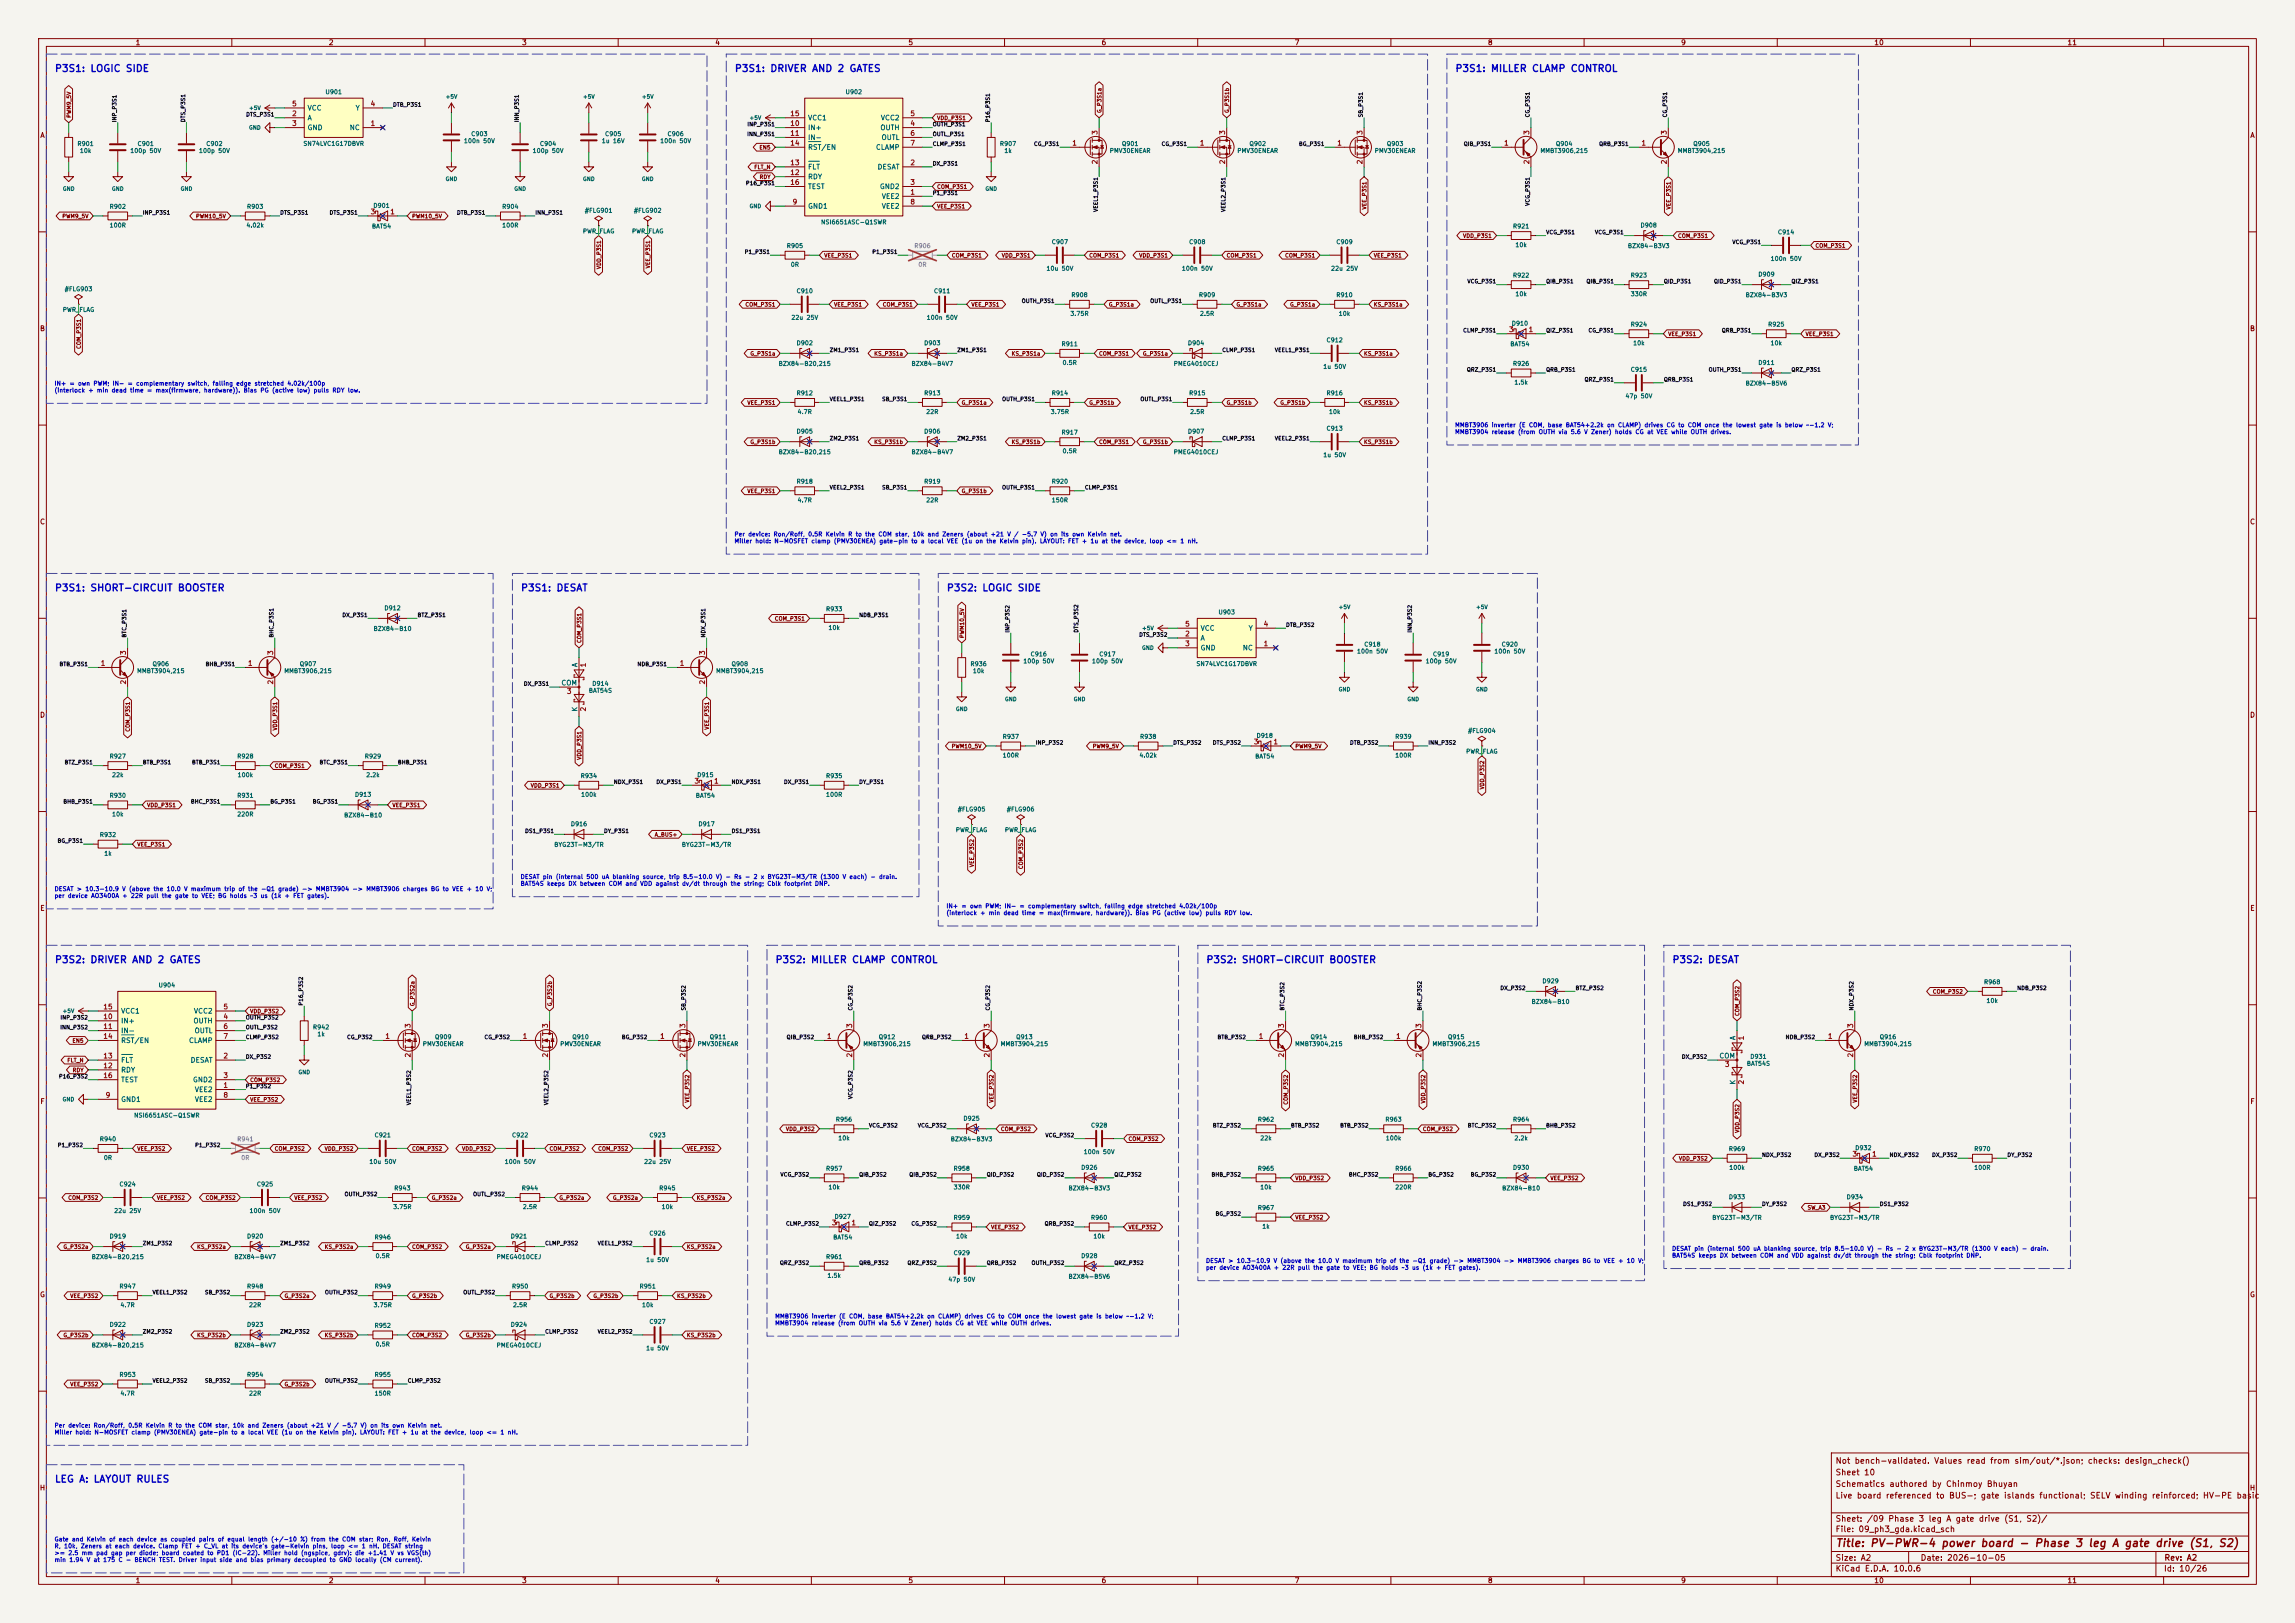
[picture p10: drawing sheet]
<svg xmlns="http://www.w3.org/2000/svg" width="594mm" height="420mm" viewBox="0 0 594 420" stroke-linecap="round" stroke-linejoin="round" font-family="sans-serif">
<defs><g id="words">
<text font-size="2" fill="#840000" x="475" y="400.8">Title: PV-PWR-4 power board - Phase 3 leg A gate drive (S1, S2)</text>
<g font-size="1.8" fill="#0000c2">
<text x="14.1" y="19.1">P3S1: LOGIC SIDE</text>
<text x="190" y="19.1">P3S1: DRIVER AND 2 GATES</text>
<text x="376.5" y="19.1">P3S1: MILLER CLAMP CONTROL</text>
<text x="14.1" y="153.5">P3S1: SHORT-CIRCUIT BOOSTER</text>
<text x="134.7" y="153.5">P3S1: DESAT</text>
<text x="244.9" y="153.5">P3S2: LOGIC SIDE</text>
<text x="14.1" y="249.7">P3S2: DRIVER AND 2 GATES</text>
<text x="200.6" y="249.7">P3S2: MILLER CLAMP CONTROL</text>
<text x="312.1" y="249.7">P3S2: SHORT-CIRCUIT BOOSTER</text>
<text x="432.7" y="249.7">P3S2: DESAT</text>
<text x="14.1" y="384.1">LEG A: LAYOUT RULES</text>
</g>
<g font-size="1.5" fill="#840000">
<text x="475" y="382.1">Sheet 10</text>
<text x="475" y="379.1">Not bench-validated. Values read from sim/out/*.json; checks: design_check()</text>
<text x="475" y="388.1">Live board referenced to BUS-; gate islands functional; SELV winding reinforced; HV-PE basic</text>
<text x="475" y="385.1">Schematics authored by Chinmoy Bhuyan</text>
<text x="475" y="394.1">Sheet: /09 Phase 3 leg A gate drive (S1, S2)/</text>
<text x="475" y="396.8">File: 09_ph3_gda.kicad_sch</text>
<text x="475" y="407">KiCad E.D.A. 10.0.6</text>
<text x="475" y="404.2">Size: A2</text>
<text x="497" y="404.2">Date: 2026-10-05</text>
<text x="560" y="407">Id: 10/26</text>
<text x="560.1" y="404.2">Rev: A2</text>
</g>
<g font-size="1.3" fill="#840000">
<text x="35" y="12">1</text>
<text x="85" y="12">2</text>
<text x="135" y="12">3</text>
<text x="185" y="12">4</text>
<text x="235" y="12">5</text>
<text x="285" y="12">6</text>
<text x="335" y="12">7</text>
<text x="385" y="12">8</text>
<text x="435" y="12">9</text>
<text x="485" y="12">10</text>
<text x="535" y="12">11</text>
<text x="10.3" y="36">A</text>
<text x="582.3" y="36">A</text>
<text x="10.2" y="86">B</text>
<text x="582.2" y="86">B</text>
<text x="10.2" y="136">C</text>
<text x="582.2" y="136">C</text>
<text x="10.2" y="186">D</text>
<text x="582.2" y="186">D</text>
<text x="10.3" y="236">E</text>
<text x="582.3" y="236">E</text>
<text x="10.3" y="286">F</text>
<text x="582.3" y="286">F</text>
<text x="10.2" y="336">G</text>
<text x="582.2" y="336">G</text>
<text x="10.2" y="386">H</text>
<text x="582.2" y="386">H</text>
<text x="35" y="410">1</text>
<text x="85" y="410">2</text>
<text x="135" y="410">3</text>
<text x="185" y="410">4</text>
<text x="235" y="410">5</text>
<text x="285" y="410">6</text>
<text x="335" y="410">7</text>
<text x="385" y="410">8</text>
<text x="435" y="410">9</text>
<text x="485" y="410">10</text>
<text x="535" y="410">11</text>
</g>
<g font-size="1.3" fill="#a90000">
<text x="75.5" y="27.8">5</text>
<text x="95.8" y="27.8">4</text>
<text x="75.5" y="30.3">2</text>
<text x="75.5" y="32.9">3</text>
<text x="95.8" y="32.9">1</text>
<text x="204.4" y="32.9">10</text>
<text x="204.4" y="35.4">11</text>
<text x="204.4" y="30.3">15</text>
<text x="235.5" y="32.9">4</text>
<text x="235.5" y="30.3">5</text>
<text x="235.5" y="35.4">6</text>
<text x="284.3" y="35" transform="rotate(-90 284.3 35)">3</text>
<text x="317.4" y="35" transform="rotate(-90 317.4 35)">3</text>
<text x="352.9" y="35" transform="rotate(-90 352.9 35)">3</text>
<text x="396.1" y="35" transform="rotate(-90 396.1 35)">3</text>
<text x="431.7" y="35" transform="rotate(-90 431.7 35)">3</text>
<text x="204.4" y="38">14</text>
<text x="235.5" y="38">7</text>
<text x="277.4" y="38">1</text>
<text x="310.4" y="38">1</text>
<text x="346" y="38">1</text>
<text x="389.2" y="38">1</text>
<text x="424.7" y="38">1</text>
<text x="204.4" y="45.6">12</text>
<text x="204.4" y="43">13</text>
<text x="235.5" y="43">2</text>
<text x="284.3" y="42.6" transform="rotate(-90 284.3 42.6)">2</text>
<text x="317.4" y="42.6" transform="rotate(-90 317.4 42.6)">2</text>
<text x="352.9" y="42.6" transform="rotate(-90 352.9 42.6)">2</text>
<text x="396.1" y="42.6" transform="rotate(-90 396.1 42.6)">2</text>
<text x="431.7" y="42.6" transform="rotate(-90 431.7 42.6)">2</text>
<text x="204.4" y="48.1">16</text>
<text x="205" y="53.2">9</text>
<text x="235.5" y="50.7">1</text>
<text x="235.5" y="48.1">3</text>
<text x="235.5" y="53.2">8</text>
<text x="95.8" y="55.7">3</text>
<text x="100.9" y="55.7">1</text>
<text x="390.4" y="86.2">3</text>
<text x="395.5" y="86.2">1</text>
<text x="306.6" y="165">2</text>
<text x="306.6" y="167.5">3</text>
<text x="306.6" y="162.4">5</text>
<text x="326.9" y="167.5">1</text>
<text x="326.9" y="162.4">4</text>
<text x="25.9" y="172.6">1</text>
<text x="32.9" y="169.6" transform="rotate(-90 32.9 169.6)">3</text>
<text x="64" y="172.6">1</text>
<text x="71" y="169.6" transform="rotate(-90 71 169.6)">3</text>
<text x="151.9" y="172.8" transform="rotate(-90 151.9 172.8)">1</text>
<text x="175.8" y="172.6">1</text>
<text x="182.7" y="169.6" transform="rotate(-90 182.7 169.6)">3</text>
<text x="32.9" y="177.3" transform="rotate(-90 32.9 177.3)">2</text>
<text x="71" y="177.3" transform="rotate(-90 71 177.3)">2</text>
<text x="146.6" y="179.9">3</text>
<text x="182.7" y="177.3" transform="rotate(-90 182.7 177.3)">2</text>
<text x="151.9" y="184.2" transform="rotate(-90 151.9 184.2)">2</text>
<text x="324.4" y="192.9">3</text>
<text x="329.5" y="192.9">1</text>
<text x="179.6" y="203.1">3</text>
<text x="184.7" y="203.1">1</text>
<text x="26.6" y="261.5">15</text>
<text x="57.7" y="261.5">5</text>
<text x="26.6" y="264">10</text>
<text x="26.6" y="266.6">11</text>
<text x="26.6" y="269.1">14</text>
<text x="57.7" y="264">4</text>
<text x="57.7" y="266.6">6</text>
<text x="57.7" y="269.1">7</text>
<text x="99.6" y="269.1">1</text>
<text x="106.5" y="266.2" transform="rotate(-90 106.5 266.2)">3</text>
<text x="135.2" y="269.1">1</text>
<text x="142.1" y="266.2" transform="rotate(-90 142.1 266.2)">3</text>
<text x="170.7" y="269.1">1</text>
<text x="177.7" y="266.2" transform="rotate(-90 177.7 266.2)">3</text>
<text x="213.9" y="269.1">1</text>
<text x="220.8" y="266.2" transform="rotate(-90 220.8 266.2)">3</text>
<text x="249.5" y="269.1">1</text>
<text x="256.4" y="266.2" transform="rotate(-90 256.4 266.2)">3</text>
<text x="325.7" y="269.1">1</text>
<text x="332.6" y="266.2" transform="rotate(-90 332.6 266.2)">3</text>
<text x="361.2" y="269.1">1</text>
<text x="368.2" y="266.2" transform="rotate(-90 368.2 266.2)">3</text>
<text x="451.6" y="269.3" transform="rotate(-90 451.6 269.3)">1</text>
<text x="473" y="269.1">1</text>
<text x="479.9" y="266.2" transform="rotate(-90 479.9 266.2)">3</text>
<text x="26.6" y="274.2">13</text>
<text x="57.7" y="274.2">2</text>
<text x="106.5" y="273.8" transform="rotate(-90 106.5 273.8)">2</text>
<text x="142.1" y="273.8" transform="rotate(-90 142.1 273.8)">2</text>
<text x="177.7" y="273.8" transform="rotate(-90 177.7 273.8)">2</text>
<text x="220.8" y="273.8" transform="rotate(-90 220.8 273.8)">2</text>
<text x="256.4" y="273.8" transform="rotate(-90 256.4 273.8)">2</text>
<text x="332.6" y="273.8" transform="rotate(-90 332.6 273.8)">2</text>
<text x="368.2" y="273.8" transform="rotate(-90 368.2 273.8)">2</text>
<text x="479.9" y="273.8" transform="rotate(-90 479.9 273.8)">2</text>
<text x="26.6" y="276.7">12</text>
<text x="26.6" y="279.3">16</text>
<text x="57.7" y="281.8">1</text>
<text x="57.7" y="279.3">3</text>
<text x="446.3" y="276.4">3</text>
<text x="451.6" y="280.8" transform="rotate(-90 451.6 280.8)">2</text>
<text x="27.2" y="284.3">9</text>
<text x="57.7" y="284.3">8</text>
<text x="479.3" y="299.6">3</text>
<text x="484.4" y="299.6">1</text>
<text x="215.2" y="317.4">3</text>
<text x="220.2" y="317.4">1</text>
</g>
<g font-size="1.3" fill="#006464">
<text x="79.5" y="28.9">VCC</text>
<text x="91.9" y="28.9">Y</text>
<text x="79.5" y="31.4">A</text>
<text x="79.5" y="34">GND</text>
<text x="90.4" y="34">NC</text>
<text x="209" y="34">IN+</text>
<text x="209" y="31.4">VCC1</text>
<text x="227.7" y="34">OUTH</text>
<text x="227.9" y="31.4">VCC2</text>
<text x="209" y="36.5">IN-</text>
<text x="209" y="39.1">RST/EN</text>
<text x="226.6" y="39.1">CLAMP</text>
<text x="228" y="36.5">OUTL</text>
<text x="209" y="46.7">RDY</text>
<text x="209" y="44.1">FLT</text>
<text x="227" y="44.1">DESAT</text>
<text x="209" y="49.2">TEST</text>
<text x="227.6" y="49.2">GND2</text>
<text x="228.1" y="51.8">VEE2</text>
<text x="209" y="54.3">GND1</text>
<text x="228.1" y="54.3">VEE2</text>
<text x="310.6" y="166.1">A</text>
<text x="310.6" y="163.5">VCC</text>
<text x="323" y="163.5">Y</text>
<text x="149.7" y="172.8" transform="rotate(-90 149.7 172.8)">A</text>
<text x="310.6" y="168.6">GND</text>
<text x="321.5" y="168.6">NC</text>
<text x="145.2" y="177.7">COM</text>
<text x="149.7" y="184.3" transform="rotate(-90 149.7 184.3)">K</text>
<text x="31.2" y="262.6">VCC1</text>
<text x="50.1" y="262.6">VCC2</text>
<text x="31.2" y="265.1">IN+</text>
<text x="31.2" y="267.7">IN-</text>
<text x="49.9" y="265.1">OUTH</text>
<text x="50.2" y="267.7">OUTL</text>
<text x="449.4" y="269.3" transform="rotate(-90 449.4 269.3)">A</text>
<text x="31.2" y="275.3">FLT</text>
<text x="31.2" y="270.2">RST/EN</text>
<text x="48.8" y="270.2">CLAMP</text>
<text x="49.2" y="275.3">DESAT</text>
<text x="444.9" y="274.2">COM</text>
<text x="31.2" y="277.8">RDY</text>
<text x="31.2" y="280.4">TEST</text>
<text x="49.8" y="280.4">GND2</text>
<text x="449.4" y="280.8" transform="rotate(-90 449.4 280.8)">K</text>
<text x="31.2" y="285.4">GND1</text>
<text x="50.3" y="282.9">VEE2</text>
<text x="50.3" y="285.4">VEE2</text>
</g>
<g font-size="1.1" fill="#006464">
<text x="84.1" y="24.6">U901</text>
<text x="218.7" y="24.6">U902</text>
<text x="121.8" y="35.5">C903</text>
<text x="156.5" y="35.5">C905</text>
<text x="172.6" y="35.5">C906</text>
<text x="19.9" y="38">R901</text>
<text x="20.5" y="39.8">10k</text>
<text x="33.6" y="39.8">100p 50V</text>
<text x="35.5" y="38">C901</text>
<text x="51.4" y="39.8">100p 50V</text>
<text x="53.3" y="38">C902</text>
<text x="78.4" y="38">SN74LVC1G17DBVR</text>
<text x="120" y="37.3">100n 50V</text>
<text x="137.7" y="39.8">100p 50V</text>
<text x="139.6" y="38">C904</text>
<text x="155.6" y="37.3">1u 16V</text>
<text x="170.8" y="37.3">100n 50V</text>
<text x="258.7" y="38">R907</text>
<text x="259.8" y="39.8">1k</text>
<text x="287.1" y="39.8">PMV30ENEAR</text>
<text x="290.2" y="38">Q901</text>
<text x="320.1" y="39.8">PMV30ENEAR</text>
<text x="323.3" y="38">Q902</text>
<text x="355.7" y="39.8">PMV30ENEAR</text>
<text x="358.8" y="38">Q903</text>
<text x="398.6" y="39.8">MMBT3906,215</text>
<text x="402.6" y="38">Q904</text>
<text x="434.1" y="39.8">MMBT3904,215</text>
<text x="438.1" y="38">Q905</text>
<text x="28.2" y="54.3">R902</text>
<text x="28.2" y="59.1">100R</text>
<text x="63.7" y="59.1">4.02k</text>
<text x="63.8" y="54.3">R903</text>
<text x="96.1" y="59.4">BAT54</text>
<text x="96.5" y="54">D901</text>
<text x="129.8" y="54.3">R904</text>
<text x="129.8" y="59.1">100R</text>
<text x="151.2" y="55.3">#FLG901</text>
<text x="163.9" y="55.3">#FLG902</text>
<text x="212.4" y="58.3">NSI6651ASC-Q1SWR</text>
<text x="391.5" y="59.4">R921</text>
<text x="424.5" y="59.1">D908</text>
<text x="150.7" y="60.7">PWR_FLAG</text>
<text x="163.4" y="60.7">PWR_FLAG</text>
<text x="203.5" y="64.5">R905</text>
<text x="272.1" y="63.4">C907</text>
<text x="307.6" y="63.4">C908</text>
<text x="345.7" y="63.4">C909</text>
<text x="392.1" y="64.2">10k</text>
<text x="421.2" y="64.5">BZX84-B3V3</text>
<text x="460" y="60.9">C914</text>
<text x="204.6" y="69.3">0R</text>
<text x="270.7" y="70.3">10u 50V</text>
<text x="305.8" y="70.3">100n 50V</text>
<text x="344.4" y="70.3">22u 25V</text>
<text x="455" y="71.8">D909</text>
<text x="458.2" y="67.8">100n 50V</text>
<text x="16.6" y="75.6">#FLG903</text>
<text x="206" y="76.1">C910</text>
<text x="241.6" y="76.1">C911</text>
<text x="277.2" y="77.2">R908</text>
<text x="310.2" y="77.2">R909</text>
<text x="345.7" y="77.2">R910</text>
<text x="391.5" y="72.1">R922</text>
<text x="392.1" y="76.9">10k</text>
<text x="421.9" y="72.1">R923</text>
<text x="421.9" y="76.9">330R</text>
<text x="451.7" y="77.2">BZX84-B3V3</text>
<text x="16.1" y="81">PWR_FLAG</text>
<text x="204.7" y="83">22u 25V</text>
<text x="239.7" y="83">100n 50V</text>
<text x="276.9" y="82">3.75R</text>
<text x="310.5" y="82">2.5R</text>
<text x="346.4" y="82">10k</text>
<text x="206" y="89.6">D902</text>
<text x="239.1" y="89.6">D903</text>
<text x="274.6" y="89.9">R911</text>
<text x="307.3" y="89.6">D904</text>
<text x="343.2" y="88.8">C912</text>
<text x="390.8" y="89.9">BAT54</text>
<text x="391.2" y="84.5">D910</text>
<text x="421.9" y="84.8">R924</text>
<text x="422.6" y="89.6">10k</text>
<text x="457.5" y="84.8">R925</text>
<text x="458.1" y="89.6">10k</text>
<text x="201.4" y="94.9">BZX84-B20,215</text>
<text x="235.8" y="94.9">BZX84-B4V7</text>
<text x="274.9" y="94.7">0.5R</text>
<text x="303.7" y="94.9">PMEG4010CEJ</text>
<text x="342.4" y="95.7">1u 50V</text>
<text x="391.5" y="94.9">R926</text>
<text x="455" y="94.7">D911</text>
<text x="391.8" y="99.8">1.5k</text>
<text x="421.9" y="96.5">C915</text>
<text x="451.7" y="100">BZX84-B5V6</text>
<text x="206" y="102.6">R912</text>
<text x="206.3" y="107.4">4.7R</text>
<text x="239.1" y="102.6">R913</text>
<text x="239.6" y="107.4">22R</text>
<text x="271.8" y="107.4">3.75R</text>
<text x="272.1" y="102.6">R914</text>
<text x="307.6" y="102.6">R915</text>
<text x="307.9" y="107.4">2.5R</text>
<text x="343.2" y="102.6">R916</text>
<text x="343.8" y="107.4">10k</text>
<text x="420.6" y="103.3">47p 50V</text>
<text x="206" y="112.5">D905</text>
<text x="239.1" y="112.5">D906</text>
<text x="274.6" y="112.7">R917</text>
<text x="307.3" y="112.5">D907</text>
<text x="343.2" y="111.7">C913</text>
<text x="201.4" y="117.8">BZX84-B20,215</text>
<text x="235.8" y="117.8">BZX84-B4V7</text>
<text x="274.9" y="117.5">0.5R</text>
<text x="303.7" y="117.8">PMEG4010CEJ</text>
<text x="342.4" y="118.6">1u 50V</text>
<text x="206" y="125.4">R918</text>
<text x="239.1" y="125.4">R919</text>
<text x="272.1" y="125.4">R920</text>
<text x="206.3" y="130.2">4.7R</text>
<text x="239.6" y="130.2">22R</text>
<text x="272.1" y="130.2">150R</text>
<text x="99.4" y="158.2">D912</text>
<text x="213.7" y="158.4">R933</text>
<text x="315.2" y="159.3">U903</text>
<text x="96.6" y="163.5">BZX84-B10</text>
<text x="214.3" y="163.3">10k</text>
<text x="353" y="167.6">C918</text>
<text x="388.5" y="167.6">C920</text>
<text x="39.4" y="172.7">Q906</text>
<text x="77.5" y="172.7">Q907</text>
<text x="189.2" y="172.7">Q908</text>
<text x="251.1" y="172.7">R936</text>
<text x="264.7" y="171.9">100p 50V</text>
<text x="266.6" y="170.1">C916</text>
<text x="282.5" y="171.9">100p 50V</text>
<text x="284.4" y="170.1">C917</text>
<text x="309.5" y="172.6">SN74LVC1G17DBVR</text>
<text x="351.1" y="169.4">100n 50V</text>
<text x="368.9" y="171.9">100p 50V</text>
<text x="370.8" y="170.1">C919</text>
<text x="386.7" y="169.4">100n 50V</text>
<text x="35.3" y="174.5">MMBT3904,215</text>
<text x="73.4" y="174.5">MMBT3906,215</text>
<text x="152.3" y="179.5">BAT54S</text>
<text x="153.2" y="177.7">D914</text>
<text x="185.2" y="174.5">MMBT3904,215</text>
<text x="251.7" y="174.5">10k</text>
<text x="259.4" y="191.5">R937</text>
<text x="294.9" y="191.5">R938</text>
<text x="325.1" y="191.2">D918</text>
<text x="361" y="191.5">R939</text>
<text x="379.8" y="189.9">#FLG904</text>
<text x="28.2" y="196.5">R927</text>
<text x="61.3" y="196.5">R928</text>
<text x="94.3" y="196.5">R929</text>
<text x="259.4" y="196.3">100R</text>
<text x="294.8" y="196.3">4.02k</text>
<text x="324.7" y="196.5">BAT54</text>
<text x="361" y="196.3">100R</text>
<text x="379.3" y="195.3">PWR_FLAG</text>
<text x="28.9" y="201.4">22k</text>
<text x="61.4" y="201.4">100k</text>
<text x="94.7" y="201.4">2.2k</text>
<text x="150.2" y="201.6">R934</text>
<text x="180.3" y="201.4">D915</text>
<text x="213.7" y="201.6">R935</text>
<text x="28.2" y="206.7">R930</text>
<text x="61.3" y="206.7">R931</text>
<text x="91.7" y="206.4">D913</text>
<text x="150.3" y="206.4">100k</text>
<text x="180" y="206.7">BAT54</text>
<text x="213.7" y="206.4">100R</text>
<text x="28.9" y="211.5">10k</text>
<text x="61.3" y="211.5">220R</text>
<text x="88.9" y="211.8">BZX84-B10</text>
<text x="147.6" y="214.1">D916</text>
<text x="180.6" y="214.1">D917</text>
<text x="247.3" y="215.6">PWR_FLAG</text>
<text x="247.8" y="210.3">#FLG905</text>
<text x="260" y="215.6">PWR_FLAG</text>
<text x="260.5" y="210.3">#FLG906</text>
<text x="25.7" y="216.9">R932</text>
<text x="26.9" y="221.7">1k</text>
<text x="143.3" y="219.4">BYG23T-M3/TR</text>
<text x="176.4" y="219.4">BYG23T-M3/TR</text>
<text x="40.9" y="255.8">U904</text>
<text x="399.1" y="254.7">D929</text>
<text x="513.4" y="255">R968</text>
<text x="396.3" y="260">BZX84-B10</text>
<text x="514" y="259.8">10k</text>
<text x="80.9" y="266.6">R942</text>
<text x="82" y="268.4">1k</text>
<text x="112.4" y="269.2">Q909</text>
<text x="148" y="269.2">Q910</text>
<text x="183.6" y="269.2">Q911</text>
<text x="227.3" y="269.2">Q912</text>
<text x="262.9" y="269.2">Q913</text>
<text x="339.1" y="269.2">Q914</text>
<text x="374.6" y="269.2">Q915</text>
<text x="486.4" y="269.2">Q916</text>
<text x="109.3" y="271">PMV30ENEAR</text>
<text x="144.9" y="271">PMV30ENEAR</text>
<text x="180.4" y="271">PMV30ENEAR</text>
<text x="223.3" y="271">MMBT3906,215</text>
<text x="258.9" y="271">MMBT3904,215</text>
<text x="335.1" y="271">MMBT3904,215</text>
<text x="370.6" y="271">MMBT3906,215</text>
<text x="452.9" y="274.3">D931</text>
<text x="482.4" y="271">MMBT3904,215</text>
<text x="452" y="276.1">BAT54S</text>
<text x="34.6" y="289.5">NSI6651ASC-Q1SWR</text>
<text x="216.2" y="290.5">R956</text>
<text x="249.2" y="290.3">D925</text>
<text x="282.2" y="292">C928</text>
<text x="325.4" y="290.5">R962</text>
<text x="358.4" y="290.5">R963</text>
<text x="391.5" y="290.5">R964</text>
<text x="25.7" y="295.6">R940</text>
<text x="96.8" y="294.6">C921</text>
<text x="132.4" y="294.6">C922</text>
<text x="167.9" y="294.6">C923</text>
<text x="216.8" y="295.3">10k</text>
<text x="246" y="295.6">BZX84-B3V3</text>
<text x="280.4" y="298.9">100n 50V</text>
<text x="326.1" y="295.3">22k</text>
<text x="358.6" y="295.3">100k</text>
<text x="391.8" y="295.3">2.2k</text>
<text x="447.3" y="298.1">R969</text>
<text x="480.1" y="297.9">D932</text>
<text x="510.8" y="298.1">R970</text>
<text x="26.8" y="300.4">0R</text>
<text x="95.5" y="301.4">10u 50V</text>
<text x="130.5" y="301.4">100n 50V</text>
<text x="166.6" y="301.4">22u 25V</text>
<text x="213.7" y="303.2">R957</text>
<text x="246.7" y="303.2">R958</text>
<text x="279.7" y="303">D926</text>
<text x="325.4" y="303.2">R965</text>
<text x="361" y="303.2">R966</text>
<text x="391.5" y="303">D930</text>
<text x="447.5" y="303">100k</text>
<text x="479.7" y="303.2">BAT54</text>
<text x="510.8" y="303">100R</text>
<text x="30.8" y="307.3">C924</text>
<text x="66.3" y="307.3">C925</text>
<text x="101.9" y="308.3">R943</text>
<text x="134.9" y="308.3">R944</text>
<text x="170.5" y="308.3">R945</text>
<text x="214.3" y="308">10k</text>
<text x="246.7" y="308">330R</text>
<text x="276.4" y="308.3">BZX84-B3V3</text>
<text x="326.1" y="308">10k</text>
<text x="361" y="308">220R</text>
<text x="388.7" y="308.3">BZX84-B10</text>
<text x="447.3" y="310.6">D933</text>
<text x="477.8" y="310.6">D934</text>
<text x="29.4" y="314.1">22u 25V</text>
<text x="64.5" y="314.1">100n 50V</text>
<text x="101.6" y="313.1">3.75R</text>
<text x="135.2" y="313.1">2.5R</text>
<text x="171.1" y="313.1">10k</text>
<text x="215.9" y="315.7">D927</text>
<text x="246.7" y="315.9">R959</text>
<text x="282.2" y="315.9">R960</text>
<text x="325.4" y="313.4">R967</text>
<text x="443.1" y="315.9">BYG23T-M3/TR</text>
<text x="473.5" y="315.9">BYG23T-M3/TR</text>
<text x="28.2" y="320.7">D919</text>
<text x="63.8" y="320.7">D920</text>
<text x="96.8" y="321">R946</text>
<text x="132.1" y="320.7">D921</text>
<text x="167.9" y="320">C926</text>
<text x="215.5" y="321">BAT54</text>
<text x="247.3" y="320.7">10k</text>
<text x="282.9" y="320.7">10k</text>
<text x="326.6" y="318.2">1k</text>
<text x="23.6" y="326.1">BZX84-B20,215</text>
<text x="60.5" y="326.1">BZX84-B4V7</text>
<text x="97.1" y="325.8">0.5R</text>
<text x="128.4" y="326.1">PMEG4010CEJ</text>
<text x="167.1" y="326.8">1u 50V</text>
<text x="213.7" y="326.1">R961</text>
<text x="246.7" y="325.1">C929</text>
<text x="279.7" y="325.8">D928</text>
<text x="30.8" y="333.7">R947</text>
<text x="63.8" y="333.7">R948</text>
<text x="96.8" y="333.7">R949</text>
<text x="132.4" y="333.7">R950</text>
<text x="165.4" y="333.7">R951</text>
<text x="214" y="330.9">1.5k</text>
<text x="245.3" y="331.9">47p 50V</text>
<text x="276.4" y="331.2">BZX84-B5V6</text>
<text x="31.1" y="338.5">4.7R</text>
<text x="64.3" y="338.5">22R</text>
<text x="96.6" y="338.5">3.75R</text>
<text x="132.7" y="338.5">2.5R</text>
<text x="166" y="338.5">10k</text>
<text x="28.2" y="343.6">D922</text>
<text x="63.8" y="343.6">D923</text>
<text x="96.8" y="343.9">R952</text>
<text x="132.1" y="343.6">D924</text>
<text x="167.9" y="342.8">C927</text>
<text x="23.6" y="348.9">BZX84-B20,215</text>
<text x="60.5" y="348.9">BZX84-B4V7</text>
<text x="97.1" y="348.7">0.5R</text>
<text x="128.4" y="348.9">PMEG4010CEJ</text>
<text x="167.1" y="349.7">1u 50V</text>
<text x="30.8" y="356.6">R953</text>
<text x="63.8" y="356.6">R954</text>
<text x="96.8" y="356.6">R955</text>
<text x="31.1" y="361.4">4.7R</text>
<text x="64.3" y="361.4">22R</text>
<text x="96.8" y="361.4">150R</text>
</g>
<g font-size="1.1" fill="#939391">
<text x="236.5" y="64.5">R906</text>
<text x="237.6" y="69.3">0R</text>
<text x="61.3" y="295.6">R941</text>
<text x="62.3" y="300.4">0R</text>
</g>
<g font-size="1.1" fill="#0000c2">
<text x="14" y="100">IN+ = own PWM; IN- = complementary switch, falling edge stretched 4.02k/100p</text>
<text x="14" y="101.8">(interlock + min dead time = max(firmware, hardware)). Bias PG (active low) pulls RDY low.</text>
<text x="376.5" y="110.8">MMBT3906 inverter (E COM, base BAT54+2.2k on CLAMP) drives CG to COM once the lowest gate is below ~-1.2 V;</text>
<text x="376.5" y="112.6">MMBT3904 release (from OUTH via 5.6 V Zener) holds CG at VEE while OUTH drives.</text>
<text x="190" y="139.1">Per device: Ron/Roff, 0.5R Kelvin R to the COM star, 10k and Zeners (about +21 V / -5.7 V) on its own Kelvin net.</text>
<text x="190" y="140.8">Miller hold: N-MOSFET clamp (PMV30ENEA) gate-pin to a local VEE (1u on the Kelvin pin). LAYOUT: FET + 1u at the device, loop &lt;= 1 nH.</text>
<text x="134.6" y="227.7">DESAT pin (internal 500 uA blanking source, trip 8.5-10.0 V) - Rs - 2 x BYG23T-M3/TR (1300 V each) - drain.</text>
<text x="14" y="230.9">DESAT &gt; 10.3-10.9 V (above the 10.0 V maximum trip of the -Q1 grade) -&gt; MMBT3904 -&gt; MMBT3906 charges BG to VEE + 10 V;</text>
<text x="14" y="232.6">per device AO3400A + 22R pull the gate to VEE; BG holds ~3 us (1k + FET gates).</text>
<text x="134.6" y="229.5">BAT54S keeps DX between COM and VDD against dv/dt through the string; Cblk footprint DNP.</text>
<text x="244.8" y="235.3">IN+ = own PWM; IN- = complementary switch, falling edge stretched 4.02k/100p</text>
<text x="244.8" y="237.1">(interlock + min dead time = max(firmware, hardware)). Bias PG (active low) pulls RDY low.</text>
<text x="432.6" y="323.9">DESAT pin (internal 500 uA blanking source, trip 8.5-10.0 V) - Rs - 2 x BYG23T-M3/TR (1300 V each) - drain.</text>
<text x="312" y="327.1">DESAT &gt; 10.3-10.9 V (above the 10.0 V maximum trip of the -Q1 grade) -&gt; MMBT3904 -&gt; MMBT3906 charges BG to VEE + 10 V;</text>
<text x="312" y="328.8">per device AO3400A + 22R pull the gate to VEE; BG holds ~3 us (1k + FET gates).</text>
<text x="432.6" y="325.7">BAT54S keeps DX between COM and VDD against dv/dt through the string; Cblk footprint DNP.</text>
<text x="200.5" y="341.4">MMBT3906 inverter (E COM, base BAT54+2.2k on CLAMP) drives CG to COM once the lowest gate is below ~-1.2 V;</text>
<text x="200.5" y="343.2">MMBT3904 release (from OUTH via 5.6 V Zener) holds CG at VEE while OUTH drives.</text>
<text x="14" y="369.7">Per device: Ron/Roff, 0.5R Kelvin R to the COM star, 10k and Zeners (about +21 V / -5.7 V) on its own Kelvin net.</text>
<text x="14" y="371.5">Miller hold: N-MOSFET clamp (PMV30ENEA) gate-pin to a local VEE (1u on the Kelvin pin). LAYOUT: FET + 1u at the device, loop &lt;= 1 nH.</text>
<text x="14" y="399.1">Gate and Kelvin of each device as coupled pairs of equal length (+/-10 %) from the COM star; Ron, Roff, Kelvin</text>
<text x="14" y="400.9">R, 10k, Zeners at each device. Clamp FET + C_VL at its device's gate-Kelvin pins, loop &lt;= 1 nH. DESAT string</text>
<text x="14" y="402.7">&gt;= 2.5 mm pad gap per diode; board coated to PD1 (IC-22). Miller hold (ngspice, gdrv): die +1.41 V vs VGS(th)</text>
<text x="14" y="404.5">min 1.94 V at 175 C - BENCH TEST. Driver input side and bias primary decoupled to GND locally (CM current).</text>
</g>
<g font-size="1" fill="#006464">
<text x="64.3" y="28.7">+5V</text>
<text x="115.2" y="25.8">+5V</text>
<text x="150.8" y="25.8">+5V</text>
<text x="166" y="25.8">+5V</text>
<text x="64.3" y="33.8">GND</text>
<text x="193.9" y="31.2">+5V</text>
<text x="115.2" y="47.1">GND</text>
<text x="150.8" y="47.1">GND</text>
<text x="166" y="47.1">GND</text>
<text x="16.2" y="49.6">GND</text>
<text x="28.9" y="49.6">GND</text>
<text x="46.6" y="49.6">GND</text>
<text x="133" y="49.6">GND</text>
<text x="254.9" y="49.6">GND</text>
<text x="193.9" y="54.1">GND</text>
<text x="346.4" y="157.8">+5V</text>
<text x="381.9" y="157.8">+5V</text>
<text x="295.5" y="163.3">+5V</text>
<text x="295.5" y="168.4">GND</text>
<text x="346.4" y="179.1">GND</text>
<text x="381.9" y="179.1">GND</text>
<text x="247.3" y="184.2">GND</text>
<text x="260" y="181.7">GND</text>
<text x="277.8" y="181.7">GND</text>
<text x="364.1" y="181.7">GND</text>
<text x="16.1" y="262.4">+5V</text>
<text x="77.1" y="278.2">GND</text>
<text x="16.1" y="285.2">GND</text>
</g>
<g font-size="1" fill="#0f0f0f">
<text x="101.6" y="27.8">DTB_P3S1</text>
<text x="30.4" y="31.7" transform="rotate(-90 30.4 31.7)">INP_P3S1</text>
<text x="48.2" y="31.7" transform="rotate(-90 48.2 31.7)">DTS_P3S1</text>
<text x="63.6" y="30.4">DTS_P3S1</text>
<text x="134.5" y="31.7" transform="rotate(-90 134.5 31.7)">INN_P3S1</text>
<text x="193.3" y="35.5">INN_P3S1</text>
<text x="193.3" y="32.9">INP_P3S1</text>
<text x="241.3" y="35.5">OUTL_P3S1</text>
<text x="241.3" y="32.9">OUTH_P3S1</text>
<text x="256.4" y="31.7" transform="rotate(-90 256.4 31.7)">P16_P3S1</text>
<text x="353" y="30.5" transform="rotate(-90 353 30.5)">SB_P3S1</text>
<text x="396.1" y="30.5" transform="rotate(-90 396.1 30.5)">CG_P3S1</text>
<text x="431.7" y="30.5" transform="rotate(-90 431.7 30.5)">CG_P3S1</text>
<text x="241.3" y="38">CLMP_P3S1</text>
<text x="267.5" y="38">CG_P3S1</text>
<text x="300.5" y="38">CG_P3S1</text>
<text x="336.1" y="38">BG_P3S1</text>
<text x="378.7" y="38">QIB_P3S1</text>
<text x="413.8" y="38">QRB_P3S1</text>
<text x="241.3" y="43.1">DX_P3S1</text>
<text x="192.9" y="48.2">P16_P3S1</text>
<text x="241.3" y="50.7">P1_P3S1</text>
<text x="396.1" y="53.4" transform="rotate(-90 396.1 53.4)">VCG_P3S1</text>
<text x="36.8" y="55.8">INP_P3S1</text>
<text x="72.4" y="55.8">DTS_P3S1</text>
<text x="85.2" y="55.8">DTS_P3S1</text>
<text x="118.1" y="55.8">DTB_P3S1</text>
<text x="138.4" y="55.8">INN_P3S1</text>
<text x="284.4" y="55" transform="rotate(-90 284.4 55)">VEEL1_P3S1</text>
<text x="317.4" y="55" transform="rotate(-90 317.4 55)">VEEL2_P3S1</text>
<text x="192.6" y="65.9">P1_P3S1</text>
<text x="225.6" y="65.9">P1_P3S1</text>
<text x="400.1" y="60.9">VCG_P3S1</text>
<text x="412.7" y="60.9">VCG_P3S1</text>
<text x="448.3" y="63.4">VCG_P3S1</text>
<text x="379.7" y="73.6">VCG_P3S1</text>
<text x="400.1" y="73.6">QIB_P3S1</text>
<text x="410.5" y="73.6">QIB_P3S1</text>
<text x="430.5" y="73.6">QID_P3S1</text>
<text x="443.5" y="73.6">QID_P3S1</text>
<text x="463.6" y="73.6">QIZ_P3S1</text>
<text x="264.3" y="78.6">OUTH_P3S1</text>
<text x="297.6" y="78.6">OUTL_P3S1</text>
<text x="378.6" y="86.3">CLMP_P3S1</text>
<text x="400.1" y="86.3">QIZ_P3S1</text>
<text x="411" y="86.3">CG_P3S1</text>
<text x="445.5" y="86.3">QRB_P3S1</text>
<text x="214.6" y="91.3">ZM1_P3S1</text>
<text x="247.7" y="91.3">ZM1_P3S1</text>
<text x="316.2" y="91.3">CLMP_P3S1</text>
<text x="329.8" y="91.3">VEEL1_P3S1</text>
<text x="379.5" y="96.4">QRZ_P3S1</text>
<text x="400.1" y="96.4">QRB_P3S1</text>
<text x="410" y="99">QRZ_P3S1</text>
<text x="430.5" y="99">QRB_P3S1</text>
<text x="442.1" y="96.4">OUTH_P3S1</text>
<text x="463.6" y="96.4">QRZ_P3S1</text>
<text x="214.6" y="104">VEEL1_P3S1</text>
<text x="228.2" y="104">SB_P3S1</text>
<text x="259.2" y="104">OUTH_P3S1</text>
<text x="295" y="104">OUTL_P3S1</text>
<text x="214.6" y="114.2">ZM2_P3S1</text>
<text x="247.7" y="114.2">ZM2_P3S1</text>
<text x="316.2" y="114.2">CLMP_P3S1</text>
<text x="329.8" y="114.2">VEEL2_P3S1</text>
<text x="214.6" y="126.9">VEEL2_P3S1</text>
<text x="228.2" y="126.9">SB_P3S1</text>
<text x="259.2" y="126.9">OUTH_P3S1</text>
<text x="280.7" y="126.9">CLMP_P3S1</text>
<text x="88.5" y="159.9">DX_P3S1</text>
<text x="108" y="159.9">BTZ_P3S1</text>
<text x="222.3" y="159.9">NDB_P3S1</text>
<text x="32.9" y="165.1" transform="rotate(-90 32.9 165.1)">BTC_P3S1</text>
<text x="71" y="165.1" transform="rotate(-90 71 165.1)">BHC_P3S1</text>
<text x="182.8" y="165.1" transform="rotate(-90 182.8 165.1)">NDX_P3S1</text>
<text x="261.5" y="163.8" transform="rotate(-90 261.5 163.8)">INP_P3S2</text>
<text x="279.3" y="163.8" transform="rotate(-90 279.3 163.8)">DTS_P3S2</text>
<text x="294.7" y="165">DTS_P3S2</text>
<text x="332.7" y="162.5">DTB_P3S2</text>
<text x="365.7" y="163.8" transform="rotate(-90 365.7 163.8)">INN_P3S2</text>
<text x="15.3" y="172.6">BTB_P3S1</text>
<text x="53.1" y="172.6">BHB_P3S1</text>
<text x="164.9" y="172.6">NDB_P3S1</text>
<text x="135.5" y="177.7">DX_P3S1</text>
<text x="268" y="192.9">INP_P3S2</text>
<text x="303.5" y="192.9">DTS_P3S2</text>
<text x="313.8" y="192.9">DTS_P3S2</text>
<text x="349.3" y="192.9">DTB_P3S2</text>
<text x="369.6" y="192.9">INN_P3S2</text>
<text x="16.6" y="198">BTZ_P3S1</text>
<text x="36.8" y="198">BTB_P3S1</text>
<text x="49.6" y="198">BTB_P3S1</text>
<text x="82.6" y="198">BTC_P3S1</text>
<text x="102.9" y="198">BHB_P3S1</text>
<text x="158.8" y="203.1">NDX_P3S1</text>
<text x="169.8" y="203.1">DX_P3S1</text>
<text x="189.2" y="203.1">NDX_P3S1</text>
<text x="202.8" y="203.1">DX_P3S1</text>
<text x="222.3" y="203.1">DY_P3S1</text>
<text x="16.3" y="208.2">BHB_P3S1</text>
<text x="49.3" y="208.2">BHC_P3S1</text>
<text x="69.9" y="208.2">BG_P3S1</text>
<text x="80.8" y="208.2">BG_P3S1</text>
<text x="135.8" y="215.8">DS1_P3S1</text>
<text x="156.2" y="215.8">DY_P3S1</text>
<text x="189.2" y="215.8">DS1_P3S1</text>
<text x="14.8" y="218.3">BG_P3S1</text>
<text x="388.2" y="256.4">DX_P3S2</text>
<text x="407.7" y="256.4">BTZ_P3S2</text>
<text x="522" y="256.4">NDB_P3S2</text>
<text x="78.6" y="260.3" transform="rotate(-90 78.6 260.3)">P16_P3S2</text>
<text x="177.7" y="261.6" transform="rotate(-90 177.7 261.6)">SB_P3S2</text>
<text x="220.9" y="261.6" transform="rotate(-90 220.9 261.6)">CG_P3S2</text>
<text x="256.4" y="261.6" transform="rotate(-90 256.4 261.6)">CG_P3S2</text>
<text x="332.6" y="261.6" transform="rotate(-90 332.6 261.6)">BTC_P3S2</text>
<text x="368.2" y="261.6" transform="rotate(-90 368.2 261.6)">BHC_P3S2</text>
<text x="480" y="261.6" transform="rotate(-90 480 261.6)">NDX_P3S2</text>
<text x="15.5" y="266.6">INN_P3S2</text>
<text x="15.5" y="264.1">INP_P3S2</text>
<text x="63.5" y="264.1">OUTH_P3S2</text>
<text x="63.5" y="266.6">OUTL_P3S2</text>
<text x="63.5" y="269.1">CLMP_P3S2</text>
<text x="89.7" y="269.1">CG_P3S2</text>
<text x="125.3" y="269.1">CG_P3S2</text>
<text x="160.8" y="269.1">BG_P3S2</text>
<text x="203.5" y="269.1">QIB_P3S2</text>
<text x="238.5" y="269.1">QRB_P3S2</text>
<text x="315" y="269.1">BTB_P3S2</text>
<text x="350.3" y="269.1">BHB_P3S2</text>
<text x="462" y="269.1">NDB_P3S2</text>
<text x="63.5" y="274.2">DX_P3S2</text>
<text x="435.2" y="274.2">DX_P3S2</text>
<text x="15.1" y="279.3">P16_P3S2</text>
<text x="63.5" y="281.8">P1_P3S2</text>
<text x="106.6" y="286.1" transform="rotate(-90 106.6 286.1)">VEEL1_P3S2</text>
<text x="142.1" y="286.1" transform="rotate(-90 142.1 286.1)">VEEL2_P3S2</text>
<text x="220.9" y="284.5" transform="rotate(-90 220.9 284.5)">VCG_P3S2</text>
<text x="224.8" y="292">VCG_P3S2</text>
<text x="237.4" y="292">VCG_P3S2</text>
<text x="313.8" y="292">BTZ_P3S2</text>
<text x="334" y="292">BTB_P3S2</text>
<text x="346.7" y="292">BTB_P3S2</text>
<text x="379.8" y="292">BTC_P3S2</text>
<text x="400.1" y="292">BHB_P3S2</text>
<text x="14.8" y="297.1">P1_P3S2</text>
<text x="50.4" y="297.1">P1_P3S2</text>
<text x="270.5" y="294.5">VCG_P3S2</text>
<text x="455.9" y="299.6">NDX_P3S2</text>
<text x="469.5" y="299.6">DX_P3S2</text>
<text x="489" y="299.6">NDX_P3S2</text>
<text x="500" y="299.6">DX_P3S2</text>
<text x="519.4" y="299.6">DY_P3S2</text>
<text x="201.9" y="304.7">VCG_P3S2</text>
<text x="222.3" y="304.7">QIB_P3S2</text>
<text x="235.2" y="304.7">QIB_P3S2</text>
<text x="255.3" y="304.7">QID_P3S2</text>
<text x="268.2" y="304.7">QID_P3S2</text>
<text x="288.3" y="304.7">QIZ_P3S2</text>
<text x="313.4" y="304.7">BHB_P3S2</text>
<text x="349" y="304.7">BHC_P3S2</text>
<text x="369.6" y="304.7">BG_P3S2</text>
<text x="380.5" y="304.7">BG_P3S2</text>
<text x="89.1" y="309.8">OUTH_P3S2</text>
<text x="122.3" y="309.8">OUTL_P3S2</text>
<text x="203.3" y="317.4">CLMP_P3S2</text>
<text x="224.8" y="317.4">QIZ_P3S2</text>
<text x="235.8" y="317.4">CG_P3S2</text>
<text x="270.3" y="317.4">QRB_P3S2</text>
<text x="314.5" y="314.9">BG_P3S2</text>
<text x="435.5" y="312.3">DS1_P3S2</text>
<text x="455.9" y="312.3">DY_P3S2</text>
<text x="486.4" y="312.3">DS1_P3S2</text>
<text x="36.8" y="322.5">ZM1_P3S2</text>
<text x="72.4" y="322.5">ZM1_P3S2</text>
<text x="141" y="322.5">CLMP_P3S2</text>
<text x="154.6" y="322.5">VEEL1_P3S2</text>
<text x="201.7" y="327.6">QRZ_P3S2</text>
<text x="222.3" y="327.6">QRB_P3S2</text>
<text x="234.8" y="327.6">QRZ_P3S2</text>
<text x="255.3" y="327.6">QRB_P3S2</text>
<text x="266.9" y="327.6">OUTH_P3S2</text>
<text x="288.3" y="327.6">QRZ_P3S2</text>
<text x="39.4" y="335.2">VEEL1_P3S2</text>
<text x="52.9" y="335.2">SB_P3S2</text>
<text x="84" y="335.2">OUTH_P3S2</text>
<text x="119.8" y="335.2">OUTL_P3S2</text>
<text x="36.8" y="345.3">ZM2_P3S2</text>
<text x="72.4" y="345.3">ZM2_P3S2</text>
<text x="141" y="345.3">CLMP_P3S2</text>
<text x="154.6" y="345.3">VEEL2_P3S2</text>
<text x="39.4" y="358">VEEL2_P3S2</text>
<text x="52.9" y="358">SB_P3S2</text>
<text x="84" y="358">OUTH_P3S2</text>
<text x="105.4" y="358">CLMP_P3S2</text>
</g>
<g font-size="1" fill="#840000">
<text x="285.3" y="29.4" transform="rotate(-90 285.3 29.4)">G_P3S1a</text>
<text x="318.3" y="29.4" transform="rotate(-90 318.3 29.4)">G_P3S1b</text>
<text x="18.6" y="30.6" transform="rotate(-90 18.6 30.6)">PWM9_5V</text>
<text x="242.4" y="31.3">VDD_P3S1</text>
<text x="196.4" y="38.9">EN5</text>
<text x="195.1" y="44">FLT_N</text>
<text x="196.5" y="46.5">RDY</text>
<text x="242.4" y="49.1">COM_P3S1</text>
<text x="16" y="56.7">PWM9_5V</text>
<text x="50.6" y="56.7">PWM10_5V</text>
<text x="106.5" y="56.7">PWM10_5V</text>
<text x="242.4" y="54.2">VEE_P3S1</text>
<text x="353.9" y="54.3" transform="rotate(-90 353.9 54.3)">VEE_P3S1</text>
<text x="432.6" y="54.3" transform="rotate(-90 432.6 54.3)">VEE_P3S1</text>
<text x="378.5" y="61.8">VDD_P3S1</text>
<text x="434.2" y="61.8">COM_P3S1</text>
<text x="469.8" y="64.3">COM_P3S1</text>
<text x="155.8" y="69.8" transform="rotate(-90 155.8 69.8)">VDD_P3S1</text>
<text x="168.5" y="69.6" transform="rotate(-90 168.5 69.6)">VEE_P3S1</text>
<text x="213.2" y="66.9">VEE_P3S1</text>
<text x="246.2" y="66.9">COM_P3S1</text>
<text x="259.2" y="66.9">VDD_P3S1</text>
<text x="281.8" y="66.9">COM_P3S1</text>
<text x="294.7" y="66.9">VDD_P3S1</text>
<text x="317.4" y="66.9">COM_P3S1</text>
<text x="332.5" y="66.9">COM_P3S1</text>
<text x="355.5" y="66.9">VEE_P3S1</text>
<text x="192.8" y="79.6">COM_P3S1</text>
<text x="215.8" y="79.6">VEE_P3S1</text>
<text x="228.4" y="79.6">COM_P3S1</text>
<text x="251.3" y="79.6">VEE_P3S1</text>
<text x="286.9" y="79.6">G_P3S1a</text>
<text x="319.9" y="79.6">G_P3S1a</text>
<text x="333.8" y="79.6">G_P3S1a</text>
<text x="355.5" y="79.6">KS_P3S1a</text>
<text x="431.7" y="87.2">VEE_P3S1</text>
<text x="467.2" y="87.2">VEE_P3S1</text>
<text x="21.1" y="90.4" transform="rotate(-90 21.1 90.4)">COM_P3S1</text>
<text x="194.1" y="92.3">G_P3S1a</text>
<text x="226.1" y="92.3">KS_P3S1a</text>
<text x="261.7" y="92.3">KS_P3S1a</text>
<text x="284.3" y="92.3">COM_P3S1</text>
<text x="295.7" y="92.3">G_P3S1a</text>
<text x="352.9" y="92.3">KS_P3S1a</text>
<text x="193.3" y="105">VEE_P3S1</text>
<text x="248.8" y="105">G_P3S1a</text>
<text x="281.8" y="105">G_P3S1b</text>
<text x="317.4" y="105">G_P3S1b</text>
<text x="331.2" y="105">G_P3S1b</text>
<text x="352.9" y="105">KS_P3S1b</text>
<text x="194.1" y="115.1">G_P3S1b</text>
<text x="226.1" y="115.1">KS_P3S1b</text>
<text x="261.7" y="115.1">KS_P3S1b</text>
<text x="284.3" y="115.1">COM_P3S1</text>
<text x="295.7" y="115.1">G_P3S1b</text>
<text x="352.9" y="115.1">KS_P3S1b</text>
<text x="193.3" y="127.8">VEE_P3S1</text>
<text x="248.8" y="127.8">G_P3S1b</text>
<text x="200.4" y="160.8">COM_P3S1</text>
<text x="150.7" y="166.5" transform="rotate(-90 150.7 166.5)">COM_P3S1</text>
<text x="249.7" y="165.2" transform="rotate(-90 249.7 165.2)">PWM10_5V</text>
<text x="33.8" y="189.5" transform="rotate(-90 33.8 189.5)">COM_P3S1</text>
<text x="71.9" y="189.1" transform="rotate(-90 71.9 189.1)">VDD_P3S1</text>
<text x="183.7" y="189" transform="rotate(-90 183.7 189)">VEE_P3S1</text>
<text x="150.7" y="196.8" transform="rotate(-90 150.7 196.8)">VDD_P3S1</text>
<text x="246.2" y="193.9">PWM10_5V</text>
<text x="282.7" y="193.9">PWM9_5V</text>
<text x="335.1" y="193.9">PWM9_5V</text>
<text x="71" y="198.9">COM_P3S1</text>
<text x="38" y="209.1">VDD_P3S1</text>
<text x="101.5" y="209.1">VEE_P3S1</text>
<text x="137.2" y="204">VDD_P3S1</text>
<text x="384.4" y="204.4" transform="rotate(-90 384.4 204.4)">VDD_P3S2</text>
<text x="35.4" y="219.3">VEE_P3S1</text>
<text x="169.3" y="216.7">A_BUS+</text>
<text x="252.3" y="224.5" transform="rotate(-90 252.3 224.5)">VEE_P3S2</text>
<text x="265" y="225" transform="rotate(-90 265 225)">COM_P3S2</text>
<text x="500.1" y="257.4">COM_P3S2</text>
<text x="64.6" y="262.4">VDD_P3S2</text>
<text x="107.5" y="260.5" transform="rotate(-90 107.5 260.5)">G_P3S2a</text>
<text x="143.1" y="260.5" transform="rotate(-90 143.1 260.5)">G_P3S2b</text>
<text x="450.4" y="263" transform="rotate(-90 450.4 263)">COM_P3S2</text>
<text x="17.3" y="275.1">FLT_N</text>
<text x="18.6" y="270.1">EN5</text>
<text x="18.7" y="277.7">RDY</text>
<text x="64.6" y="280.2">COM_P3S2</text>
<text x="64.6" y="285.3">VEE_P3S2</text>
<text x="178.6" y="285.5" transform="rotate(-90 178.6 285.5)">VEE_P3S2</text>
<text x="257.4" y="285.5" transform="rotate(-90 257.4 285.5)">VEE_P3S2</text>
<text x="333.6" y="286" transform="rotate(-90 333.6 286)">COM_P3S2</text>
<text x="369.1" y="285.7" transform="rotate(-90 369.1 285.7)">VDD_P3S2</text>
<text x="480.9" y="285.5" transform="rotate(-90 480.9 285.5)">VEE_P3S2</text>
<text x="203.3" y="292.9">VDD_P3S2</text>
<text x="258.9" y="292.9">COM_P3S2</text>
<text x="368.2" y="292.9">COM_P3S2</text>
<text x="450.4" y="293.3" transform="rotate(-90 450.4 293.3)">VDD_P3S2</text>
<text x="35.4" y="298">VEE_P3S2</text>
<text x="71" y="298">COM_P3S2</text>
<text x="83.9" y="298">VDD_P3S2</text>
<text x="106.5" y="298">COM_P3S2</text>
<text x="119.5" y="298">VDD_P3S2</text>
<text x="142.1" y="298">COM_P3S2</text>
<text x="154.7" y="298">COM_P3S2</text>
<text x="177.7" y="298">VEE_P3S2</text>
<text x="292" y="295.5">COM_P3S2</text>
<text x="335.1" y="305.6">VDD_P3S2</text>
<text x="401.2" y="305.6">VEE_P3S2</text>
<text x="434.4" y="300.5">VDD_P3S2</text>
<text x="17.5" y="310.7">COM_P3S2</text>
<text x="40.5" y="310.7">VEE_P3S2</text>
<text x="53.1" y="310.7">COM_P3S2</text>
<text x="76.1" y="310.7">VEE_P3S2</text>
<text x="111.6" y="310.7">G_P3S2a</text>
<text x="144.6" y="310.7">G_P3S2a</text>
<text x="158.5" y="310.7">G_P3S2a</text>
<text x="180.2" y="310.7">KS_P3S2a</text>
<text x="335.1" y="315.8">VEE_P3S2</text>
<text x="467.7" y="313.2">SW_A3</text>
<text x="16.3" y="323.4">G_P3S2a</text>
<text x="50.9" y="323.4">KS_P3S2a</text>
<text x="83.9" y="323.4">KS_P3S2a</text>
<text x="106.5" y="323.4">COM_P3S2</text>
<text x="120.4" y="323.4">G_P3S2a</text>
<text x="177.7" y="323.4">KS_P3S2a</text>
<text x="256.4" y="318.3">VEE_P3S2</text>
<text x="292" y="318.3">VEE_P3S2</text>
<text x="18.1" y="336.1">VEE_P3S2</text>
<text x="73.5" y="336.1">G_P3S2a</text>
<text x="106.5" y="336.1">G_P3S2b</text>
<text x="142.1" y="336.1">G_P3S2b</text>
<text x="153.4" y="336.1">G_P3S2b</text>
<text x="175.1" y="336.1">KS_P3S2b</text>
<text x="16.3" y="346.3">G_P3S2b</text>
<text x="50.9" y="346.3">KS_P3S2b</text>
<text x="83.9" y="346.3">KS_P3S2b</text>
<text x="106.5" y="346.3">COM_P3S2</text>
<text x="120.4" y="346.3">G_P3S2b</text>
<text x="177.7" y="346.3">KS_P3S2b</text>
<text x="18.1" y="359">VEE_P3S2</text>
<text x="73.5" y="359">G_P3S2b</text>
</g>
</g></defs>
<path d="M0 0h594v420h-594z" fill="#f5f4ef" stroke="#f5f4ef" stroke-width=".26"/>
<g fill="none" stroke="#840000" stroke-width=".26">
<path d="M10 10h574v400h-574zM12 12h570v396h-570zM60 10v2M110 10v2M160 10v2M210 10v2M260 10v2M310 10v2M360 10v2M410 10v2M460 10v2M510 10v2"/>
<path d="M560 10v2M116.8 26.7v2.5M116.8 31.8v2.7M116.8 36.6v2.8M116.8 26.7l-.7 1.2M116.8 26.7l.8 1.2M255.5 35.6h2.1v5h-2.1zM256.5 34.3v1.3M256.5 40.6v1.3M10 60h2M582 60h2M10 110h2"/>
<path d="M582 110h2M10 160h2M582 160h2M10 210h2M582 210h2M10 260h2M582 260h2M10 310h2M582 310h2M10 360h2M474 376h108v32h-108zM582 360h2"/>
<path d="M474 397.5h108M474 391.5h108M60 408v2M110 408v2M160 408v2M210 408v2M260 408v2M310 408v2M360 408v2M410 408v2M460 408v2M474 404.5h108"/>
<path d="M474 401.5h108M494 401.5v3M510 408v2M558 401.5v6.5M560 408v2"/>
</g>
<path d="M114.8 34.8h4.1M114.8 36.3h4.1" fill="none" stroke="#840000" stroke-width=".51"/>
<path d="M78.7 25.4h15.3v10.2h-15.3z" fill="#ffffc2"/>
<g fill="none" stroke="#840000" stroke-width=".26">
<path d="M16.8 35.6h2v5h-2zM17.8 34.3v1.3M30.5 34.3v2.8M30.5 39.1v2.8M48.3 34.3v2.8M48.3 39.1v2.8M68.6 27.9h2.5M68.6 27.9l1.2 .8M69.8 33v-1.2l-1.2 1.2 1.2 1.3v-1.3h1.3M69.8 27.2l-1.2 .7M73.7 33h5M73.7 30.5h5"/>
<path d="M73.7 27.9h5M78.7 25.4h15.3v10.2h-15.3zM94 33h5.1M94 27.9h5.1M98.7 32.6l.7 .8M99.4 32.6l-.7 .8M134.6 34.3v2.8M134.6 39.1v2.8M152.4 26.7v2.5M152.4 31.8v2.7M152.4 36.6v2.8M152.4 26.7l-.8 1.2"/>
<path d="M152.4 26.7l.8 1.2M167.6 26.7l-.7 1.2M167.6 26.7l.8 1.2M167.6 26.7v2.5M167.6 31.8v2.7M167.6 36.6v2.8M198.1 30.5h2.6M198.1 30.5l1.3 .7M199.4 29.7l-1.3 .8M309.9 38.1h5.3M315.2 36.2v3.8M315.7 36.3h2.6v3.6h-2.6"/>
<path d="M315.7 38.1h1.8v5.1M315.7 35.8v1M315.7 37.6v1M315.7 39.4v1M317.5 33v3.3M317.9 37.7h.7M318.3 37.7l.3 .7h-.7zM345.4 38.1h5.4M350.8 36.2v3.8M351.3 36.3h2.5v3.6h-2.5M351.3 38.1h1.8v5.1M351.3 35.8v1"/>
<path d="M351.3 37.6v1M351.3 39.4v1M353.1 33v3.3M353.4 37.7h.8M353.8 37.7l.4 .7h-.8zM388.6 38.1h5.7M394.3 38.7l1.9 1.9v2.6M396.2 33v2.6l-1.9 1.9M424.2 38.1h5.7M429.9 38.7l1.9 1.9v2.6M431.8 33v2.6l-1.9 1.9M17.8 44.5v1.2h1.2l-1.2 1.3-1.3-1.3h1.3"/>
<path d="M17.8 40.6v1.3M26.7 55.9h1.2M27.9 54.9h5.1v2h-5.1zM30.5 44.5v1.2h1.2l-1.2 1.3-1.3-1.3h1.3M33 55.9h1.3M48.3 44.5v1.2h1.2l-1.2 1.3-1.3-1.3h1.3M62.2 55.9h1.3M63.5 54.9h5.1v2h-5.1zM68.6 55.9h1.2M95.2 55.9h7.7M97.2 55.2v-.6h.6v2.6h.6v-.7M97.8 55.9l2.5-1.3v2.6z"/>
<path d="M116.8 41.9v1.3h1.3l-1.3 1.3-1.2-1.3h1.2M134.6 44.5v1.2h1.3l-1.3 1.3-1.3-1.3h1.3M152.4 41.9v1.3h1.3l-1.3 1.3-1.3-1.3h1.3M154.9 57.2l1.1-.7-1.1-.6-1 .6 1 .7v1.2M154.9 58.4h.1M167.6 57.2l1.1-.7-1.1-.6-1 .6 1 .7v1.2M167.6 58.4h.1M167.6 41.9v1.3h1.3l-1.3 1.3-1.2-1.3h1.2M199.4 53.3v-1.2l-1.3 1.2 1.3 1.3v-1.3h1.3M20.3 77.5l1-.7-1-.6-1 .6 1 .7v1.2M20.3 78.7h.1M201.9 66h1.3"/>
<path d="M203.2 65h5.1v2.1h-5.1zM204.5 78.7h2.8M208.3 66h1.2M209.3 78.7h2.8M306.1 66h2.8M308.6 78.7h1.3M309.9 77.7h5.1v2.1h-5.1zM310.9 66h2.8M315 78.7h1.2M344.2 66h2.8M344.2 78.7h1.2M345.4 77.7h5.1v2.1h-5.1z"/>
<path d="M349 66h2.8M350.5 78.7h1.3M204.5 91.4h7.6M207 91.4l2.5-1.2v2.5zM207.5 90.2h-.5v2.5M306.1 91.4h7.6M308 90.8v-.6h.6v2.5h.6v-.6M308.6 91.4l2.5-1.2v2.5zM341.6 91.4h2.8M346.5 91.4h2.7M389.9 96.5h1.3M391.2 95.5h5v2h-5z"/>
<path d="M396.2 96.5h1.3M420.4 99.1h2.8M425.2 99.1h2.8M453.4 96.5h7.6M455.9 96.5l2.6-1.2v2.5zM456.4 95.3h-.5v2.5M204.5 114.3h7.6M204.5 104.1h1.2M205.7 103.1h5.1v2.1h-5.1zM207 114.3l2.5-1.3v2.6zM207.5 113h-.5v2.6M210.8 104.1h1.3"/>
<path d="M306.1 114.3h7.6M306.1 104.1h1.2M307.3 103.1h5.1v2.1h-5.1zM308 113.7v-.7h.6v2.6h.6v-.7M308.6 114.3l2.5-1.3v2.6zM312.4 104.1h1.3M341.6 114.3h2.8M341.6 104.1h1.3M342.9 103.1h5.1v2.1h-5.1zM346.5 114.3h2.7M348 104.1h1.2M204.5 127h1.2"/>
<path d="M205.7 126h5.1v2h-5.1zM210.8 127h1.3M100.8 158.8h-.5v2.5M383.5 158.8l-.7 1.2M383.5 158.8l.8 1.2M383.5 158.8v2.5M25.4 172.7h5.7M31.1 173.4l1.9 1.9v2.5M33 167.6v2.6l-1.9 1.9M63.5 172.7h5.7M69.2 173.4l1.9 1.9v2.5M71.1 167.6v2.6l-1.9 1.9"/>
<path d="M97.8 160h7.6M100.3 160l2.6-1.2v2.5zM144.8 177.8h5.1M148.6 173.4h2.5l-1.2 1.9zM148.6 179.7h2.5l-1.2 1.9zM148.8 174.6h-.2v.7h2.5v.6h-.2M149.9 170.2v15.2M348 163.8v2.8M348 168.7v2.8M365.8 166.4v2.8M365.8 171.2v2.8M383.5 163.8v2.8"/>
<path d="M383.5 168.7v2.8M26.7 198.1h1.2M27.9 197.1h5.1v2h-5.1zM33 198.1h1.3M148.8 181h-.2v.6h2.5v.6h-.2M24.1 218.4h1.3M25.4 217.4h5.1v2.1h-5.1zM26.7 208.3h1.2M27.9 207.3h5.1v2h-5.1zM30.5 218.4h1.2M33 208.3h1.3M59.7 208.3h1.3"/>
<path d="M61 207.3h5v2h-5zM66 208.3h1.3M90.2 208.3h7.6M92.7 208.3l2.5-1.3v2.6zM93.2 207h-.5v2.6M148.6 203.2h1.3M149.9 202.2h5v2h-5zM154.9 203.2h1.3M179.1 203.2h7.6M181 202.6v-.7h.6v2.6h.6v-.7M181.6 203.2l2.5-1.3v2.6z"/>
<circle cx="316.6" cy="38.1" r="2.79"/>
<circle cx="352.2" cy="38.1" r="2.79"/>
<circle cx="395" cy="38.1" r="2.82"/>
<circle cx="430.5" cy="38.1" r="2.82"/>
<circle cx="31.7" cy="172.7" r="2.82"/>
<circle cx="69.8" cy="172.7" r="2.82"/>
</g>
<g fill="#840000" stroke="#840000" stroke-width=".26">
<path d="M351.5 38.1l1.1-.4v.8z"/>
<path d="M395 39.4l1 .5-.5 .5z"/>
<path d="M31.7 174.5l.6-.5 .5 1z"/>
<path d="M316 38.1l1-.4v.8z"/>
<path d="M430.5 39.9l.5-.5 .5 1z"/>
<path d="M69.8 174l1.1 .5-.5 .5z"/>
<circle cx="149.9" cy="177.8" r=".25"/>
<circle cx="353.1" cy="36.3" r=".25"/>
<circle cx="353.1" cy="39.9" r=".25"/>
<circle cx="317.5" cy="36.3" r=".25"/>
<circle cx="317.5" cy="39.9" r=".25"/>
</g>
<g fill="none" stroke="#840000" stroke-width=".51">
<path d="M28.4 37.3h4.1M28.4 38.9h4.1M46.2 37.3h4.1M46.2 38.9h4.1M132.6 37.3h4.1M132.6 38.9h4.1M150.4 34.8h4M150.4 36.3h4M165.6 34.8h4.1M165.6 36.3h4.1M394.3 36.2v3.8M429.9 36.2v3.8"/>
<path d="M207.5 76.7v4.1M209 76.7v4.1M309.1 64v4.1M310.6 64v4.1M347.2 64v4.1M348.7 64v4.1M344.7 89.4v4.1M346.2 89.4v4.1M423.4 97v4.1M424.9 97v4.1M344.7 112.3v4M346.2 112.3v4"/>
<path d="M31.1 170.8v3.8M69.2 170.8v3.8M345.9 166.9h4.1M345.9 168.4h4.1M363.7 169.4h4.1M363.7 170.9h4.1M381.5 166.9h4.1M381.5 168.4h4.1"/>
</g>
<path d="M309.9 160h15.2v10.2h-15.2z" fill="#ffffc2"/>
<g fill="none" stroke="#840000" stroke-width=".26">
<path d="M391.2 59.9h5v2.1h-5zM426 59.7h-.6v2.5M240 78.7h2.8M244.9 78.7h2.7M275.6 78.7h1.3M276.9 77.7h5v2.1h-5zM281.9 78.7h1.3M389.9 61h1.3M389.9 73.7h1.3M391.2 72.6h5v2.1h-5zM396.2 61h1.3M396.2 73.7h1.3"/>
<path d="M420.4 73.7h1.2M421.6 72.6h5.1v2.1h-5.1zM422.9 61h7.6M425.4 61l2.6-1.3v2.5zM426.7 73.7h1.3M453.4 73.7h7.6M455.9 73.7l2.6-1.3v2.5zM456.4 72.4h-.5v2.5M458.5 63.5h2.8M463.3 63.5h2.8M237.5 91.4h7.6M240 91.4l2.6-1.2v2.5z"/>
<path d="M240.5 90.2h-.5v2.5M273 91.4h1.3M274.3 90.4h5.1v2.1h-5.1zM279.4 91.4h1.3M389.9 86.4h7.6M391.8 85.7v-.6h.6v2.5h.7v-.6M392.4 86.4l2.6-1.3v2.5zM420.4 86.4h1.2M421.6 85.3h5.1v2.1h-5.1zM426.7 86.4h1.3M455.9 86.4h1.3M457.2 85.3h5.1v2.1h-5.1z"/>
<path d="M462.3 86.4h1.2M237.5 104.1h1.3M237.5 114.3h7.6M238.8 103.1h5v2.1h-5zM240 114.3l2.6-1.3v2.6zM240.5 113h-.5v2.6M243.8 104.1h1.3M270.5 104.1h1.3M271.8 103.1h5.1v2.1h-5.1zM273 114.3h1.3M274.3 113.3h5.1v2h-5.1zM276.9 104.1h1.2"/>
<path d="M279.4 114.3h1.3M237.5 127h1.3M238.8 126h5v2h-5zM243.8 127h1.3M270.5 127h1.3M271.8 126h5.1v2h-5.1zM276.9 127h1.2M348 158.8l-.8 1.2M348 158.8l.7 1.2M348 158.8v2.5M304.8 167.6h5.1M304.8 165.1h5.1"/>
<path d="M304.8 162.6h5.1M309.9 160h15.2v10.2h-15.2zM325.1 167.6h5.1M325.1 162.6h5.1M329.8 167.3l.8 .7M330.6 167.3l-.8 .7M59.7 198.1h1.3M61 197.1h5v2h-5zM66 198.1h1.3M92.7 198.1h1.3M94 197.1h5.1v2h-5.1zM99.1 198.1h1.2"/>
</g>
<path d="M243.1 76.7v4.1M244.6 76.7v4.1M461.5 61.5v4M463 61.5v4" fill="none" stroke="#840000" stroke-width=".51"/>
<path d="M208.3 25.4h25.4v30.5h-25.4z" fill="#ffffc2"/>
<g fill="none" stroke="#840000" stroke-width=".26">
<path d="M203.2 33h5.1M203.2 30.5h5.1M203.2 35.6h5.1M203.2 38.1h5.1M208.3 25.4h25.4v30.5h-25.4zM233.7 33h5.1M233.7 30.5h5.1M233.7 35.6h5.1M233.7 38.1h5.1M276.9 38.1h5.3M282.2 36.2v3.8M282.7 36.3h2.5v3.6h-2.5"/>
<path d="M282.7 38.1h1.8v5.1M282.7 35.8v1M282.7 37.6v1M282.7 39.4v1M284.5 33v3.3M284.9 37.7h.7M285.2 37.7l.4 .7h-.7zM128.3 55.9h1.2M129.5 54.9h5.1v2h-5.1zM134.6 55.9h1.3M203.2 43.2h5.1M203.2 48.3h5.1"/>
<path d="M203.2 53.3h5.1M203.2 45.7h5.1M233.7 50.8h5.1M233.7 43.2h5.1M233.7 48.3h5.1M233.7 53.3h5.1M256.5 44.5v1.2h1.3l-1.3 1.3-1.2-1.3h1.2M270.5 66h2.8M275.3 66h2.8M213.4 159h5v2h-5zM175.3 172.7h5.7M181 173.4l1.9 1.9v2.5"/>
<path d="M182.9 167.6v2.6l-1.9 1.9M212.1 160h1.3M218.4 160h1.3M247.9 170.2h2v5.1h-2zM248.9 179.1v1.2h1.3l-1.3 1.3-1.3-1.3h1.3M248.9 168.9v1.3M248.9 175.3v1.2M261.6 176.5v1.3h1.3l-1.3 1.3-1.3-1.3h1.3M261.6 166.4v2.8M261.6 171.2v2.8M279.4 176.5v1.3h1.3l-1.3 1.3-1.3-1.3h1.3M279.4 166.4v2.8"/>
<path d="M279.4 171.2v2.8M299.7 162.6l1.3 .7M299.7 162.6h2.6M301 167.6v-1.2l-1.3 1.2 1.3 1.3v-1.3h1.3M301 161.8l-1.3 .8M348 174v1.3h1.2l-1.2 1.2-1.3-1.2h1.3M365.8 176.5v1.3h1.2l-1.2 1.3-1.3-1.3h1.3M383.5 174v1.3h1.3l-1.3 1.2-1.2-1.2h1.2M257.8 193h1.3M259.1 192h5.1v2.1h-5.1zM264.2 193h1.2M293.4 193h1.2"/>
<path d="M294.6 192h5.1v2.1h-5.1zM299.7 193h1.3M323.8 193h7.7M325.8 192.4v-.6h.6v2.5h.6v-.6M326.4 193l2.5-1.2v2.5zM359.4 193h1.3M360.7 192h5.1v2.1h-5.1zM365.8 193h1.2M383.5 191.8l1.1-.7-1.1-.6-1 .6 1 .7v1.2M383.5 193h.1M146 215.9h7.7M148.6 215.9l2.5-1.3v2.6z"/>
<path d="M148.6 214.6v2.6M179.1 215.9h7.6M181.6 215.9l2.5-1.3v2.6zM181.6 214.6v2.6M212.1 203.2h1.3M213.4 202.2h5v2h-5zM218.4 203.2h1.3M251.5 212.1l1-.6-1-.7-1.1 .7 1.1 .6v1.3M251.5 213.4h.1M264.2 212.1l1-.6-1-.7-1.1 .7 1.1 .6v1.3M264.2 213.4h.1M511.8 256.5h1.3"/>
<path d="M513.1 255.5h5.1v2.1h-5.1zM518.2 256.5h1.2M77.7 264.2h2.1v5h-2.1zM78.7 273.1v1.2h1.3l-1.3 1.3-1.2-1.3h1.2M78.7 262.9v1.3M78.7 269.2v1.3M99.1 269.2h5.3M104.4 267.3v3.8M104.9 267.5h2.5v3.5h-2.5M104.9 269.2h1.8v5.1M104.9 267v1M104.9 268.7v1"/>
<path d="M104.9 270.5v1M106.7 264.2v3.3M107.1 268.9h.7M107.4 268.9l.4 .6h-.7zM134.6 269.2h5.4M140 267.3v3.8M140.5 267.5h2.5v3.5h-2.5M140.5 269.2h1.7v5.1M140.5 267v1M140.5 268.7v1M140.5 270.5v1M142.2 264.2v3.3"/>
<path d="M142.6 268.9h.8M143 268.9l.4 .6h-.8zM170.2 269.2h5.3M175.5 267.3v3.8M176 267.5h2.6v3.5h-2.6M176 269.2h1.8v5.1M176 267v1M176 268.7v1M176 270.5v1M177.8 264.2v3.3M178.2 268.9h.7M178.6 268.9l.3 .6h-.7z"/>
<path d="M325.1 269.2h5.7M330.8 269.9l1.9 1.9v2.5M332.7 264.2v2.5l-1.9 1.9M472.4 269.2h5.8M478.2 269.9l1.9 1.9v2.5M480.1 264.2v2.5l-1.9 1.9M21.6 284.5v-1.3l-1.3 1.3 1.3 1.3v-1.3h1.3M24.1 297.2h1.3M25.4 296.2h5.1v2h-5.1zM30.5 297.2h1.2M95.2 297.2h2.8M100.1 297.2h2.8"/>
<path d="M130.8 297.2h2.8M135.6 297.2h2.8M166.4 297.2h2.8M171.2 297.2h2.8M214.6 292.1h1.3M215.9 291.1h5.1v2h-5.1zM221 292.1h1.2M478.8 299.7h7.6M480.7 299.1v-.6h.6v2.5h.7v-.6M481.3 299.7l2.6-1.2v2.5zM509.3 299.7h1.2M510.5 298.7h5.1v2h-5.1z"/>
<path d="M515.6 299.7h1.3M29.2 309.9h2.8M34 309.9h2.8M64.8 309.9h2.8M69.6 309.9h2.8M100.3 309.9h1.3M101.6 308.9h5.1v2h-5.1zM106.7 309.9h1.2M133.3 309.9h1.3M134.6 308.9h5.1v2h-5.1zM139.7 309.9h1.3M168.9 309.9h1.3"/>
<path d="M170.2 308.9h5.1v2h-5.1zM175.3 309.9h1.2M212.1 304.8h1.3M213.4 303.8h5v2h-5zM214.6 317.5h7.6M216.5 316.9v-.7h.7v2.6h.6v-.7M217.2 317.5l2.5-1.3v2.6zM218.4 304.8h1.3M445.8 312.4h7.6M448.3 312.4l2.5-1.2v2.5zM448.3 311.2v2.5M476.2 312.4h7.7"/>
<path d="M478.8 312.4l2.5-1.2v2.5zM478.8 311.2v2.5M26.7 322.6h7.6M29.2 322.6l2.5-1.3v2.6zM29.2 335.3h1.3M29.7 321.3h-.5v2.6M30.5 334.3h5.1v2h-5.1zM35.6 335.3h1.2M62.2 335.3h1.3M62.2 322.6h7.6M63.5 334.3h5.1v2h-5.1zM64.8 322.6l2.5-1.3v2.6z"/>
<path d="M65.3 321.3h-.5v2.6M68.6 335.3h1.2M95.2 335.3h1.3M95.2 322.6h1.3M96.5 321.6h5.1v2h-5.1zM96.5 334.3h5.1v2h-5.1zM101.6 335.3h1.3M101.6 322.6h1.3M130.8 335.3h1.3M130.8 322.6h7.6M132.1 334.3h5.1v2h-5.1zM132.7 321.9v-.6h.6v2.6h.7v-.7"/>
<path d="M133.3 322.6l2.6-1.3v2.6zM137.2 335.3h1.2M163.8 335.3h1.3M165.1 334.3h5.1v2h-5.1zM166.4 322.6h2.8M170.2 335.3h1.2M171.2 322.6h2.8M212.1 327.7h1.3M213.4 326.6h5v2.1h-5zM218.4 327.7h1.3M26.7 345.4h7.6M29.2 345.4l2.5-1.2v2.5z"/>
<path d="M29.2 358.1h1.3M29.7 344.2h-.5v2.5M30.5 357.1h5.1v2.1h-5.1zM35.6 358.1h1.2M62.2 345.4h7.6M62.2 358.1h1.3M63.5 357.1h5.1v2.1h-5.1zM64.8 345.4l2.5-1.2v2.5zM65.3 344.2h-.5v2.5M68.6 358.1h1.2M95.2 345.4h1.3M95.2 358.1h1.3"/>
<path d="M96.5 344.4h5.1v2.1h-5.1zM96.5 357.1h5.1v2.1h-5.1zM101.6 345.4h1.3M101.6 358.1h1.3M130.8 345.4h7.6M132.7 344.8v-.6h.6v2.5h.7v-.6M133.3 345.4l2.6-1.2v2.5zM166.4 345.4h2.8M171.2 345.4h2.8"/>
<circle cx="283.6" cy="38.1" r="2.79"/>
<circle cx="181.6" cy="172.7" r="2.82"/>
<circle cx="105.8" cy="269.2" r="2.79"/>
<circle cx="141.4" cy="269.2" r="2.79"/>
<circle cx="176.9" cy="269.2" r="2.79"/>
<circle cx="331.5" cy="269.2" r="2.82"/>
<circle cx="478.8" cy="269.2" r="2.82"/>
</g>
<path d="M209.3 36.7h3.2M209.3 41.7h2.8" fill="none" stroke="#006464" stroke-width=".26"/>
<g fill="#840000" stroke="#840000" stroke-width=".26">
<path d="M283 38.1l1-.4v.8z"/>
<path d="M331.5 271l.5-.5 .5 1z"/>
<path d="M181.6 174.5l.5-.5 .5 1z"/>
<path d="M479.3 270.5l.5 1-1-.5z"/>
<path d="M176.3 269.2l1-.3v.7z"/>
<path d="M140.7 269.2l1-.3v.7z"/>
<path d="M105.2 269.2l1-.3v.7z"/>
<circle cx="284.5" cy="36.3" r=".25"/>
<circle cx="284.5" cy="39.9" r=".25"/>
<circle cx="177.8" cy="267.5" r=".25"/>
<circle cx="177.8" cy="271" r=".25"/>
<circle cx="142.2" cy="267.5" r=".25"/>
<circle cx="142.2" cy="271" r=".25"/>
<circle cx="106.7" cy="267.5" r=".25"/>
<circle cx="106.7" cy="271" r=".25"/>
</g>
<g fill="none" stroke="#840000" stroke-width=".51">
<path d="M273.6 64v4.1M275.1 64v4.1M181 170.8v3.8M259.6 169.4h4.1M259.6 170.9h4.1M277.4 169.4h4M277.4 170.9h4M330.8 267.3v3.8M478.2 267.3v3.8M98.3 295.1v4.1M99.8 295.1v4.1M133.9 295.1v4.1"/>
<path d="M135.4 295.1v4.1M169.4 295.1v4.1M170.9 295.1v4.1M32.3 307.8v4.1M33.8 307.8v4.1M67.8 307.8v4.1M69.3 307.8v4.1M169.4 320.5v4.1M170.9 320.5v4.1M169.4 343.4v4.1M170.9 343.4v4.1"/>
</g>
<path d="M234.9 66h1.3M236.2 65h5.1v2.1h-5.1zM241.3 66h1.3M59.7 297.2h1.3M61 296.2h5v2h-5zM66 297.2h1.3" fill="none" stroke="#9c9b98" stroke-width=".26"/>
<path d="M235.2 64.6l7.1 2.9M242.3 64.6l-7.1 2.9M59.9 295.8l7.2 2.8M67.1 295.8l-7.2 2.8" fill="none" stroke="#e12e31" stroke-width=".46"/>
<path d="M30.5 256.5h25.4v30.5h-25.4z" fill="#ffffc2"/>
<g fill="none" stroke="#840000" stroke-width=".26">
<path d="M16.8 23l1-.9 1 .9v7.9l-1 .9-1-.9zM195.8 37.1h4l.9 1-.9 1h-4l-.8-1zM242.2 29.5h8.5l.9 1-.9 1h-8.5l-.9-1zM283.5 22l1-.8 1 .8v7.6l-1 .9-1-.9zM316.5 22l1-.8 1 .8v7.6l-1 .9-1-.9zM15.4 54.9h7.9l.8 1-.8 1h-7.9l-.9-1zM50 54.9h8.8l.9 1-.9 1h-8.8l-.9-1zM106.3 54.9h8.8l.9 1-.9 1h-8.8l-.9-1zM194.5 42.2h5.3l.9 1-.9 1h-5.3l-.9-1zM195.9 44.7h3.9l.9 1-.9 1h-3.9l-.9-1zM242.2 47.3h8.8l.9 1-.9 1h-8.8l-.9-1zM242.2 52.3h8.3l.9 1-.9 1h-8.3l-.9-1z"/>
<path d="M352.1 46.6l1-.9 1 .9v8.3l-1 .9-1-.9zM377.9 60h8.6l.8 1-.8 1h-8.6l-.8-1zM430.8 46.6l1-.9 1 .9v8.3l-1 .9-1-.9zM433.9 60h8.9l.9 1-.9 1h-8.9l-.8-1zM153.9 61.8l1-.8 1 .8v8.6l-1 .8-1-.8zM166.6 61.8l1-.8 1 .8v8.4l-1 .8-1-.8zM192.2 77.7h8.9l.8 1-.8 1h-8.9l-.9-1zM213 65h8.3l.9 1-.9 1h-8.3l-.9-1zM215.5 77.7h8.3l.9 1-.9 1h-8.3l-.9-1zM227.8 77.7h8.8l.9 1-.9 1h-8.8l-.9-1zM246 65h8.8l.9 1-.9 1h-8.8l-.9-1zM251.1 77.7h8.3l.9 1-.9 1h-8.3l-.9-1z"/>
<path d="M258.6 65h8.5l.9 1-.9 1h-8.5l-.9-1zM281.5 65h8.9l.9 1-.9 1h-8.9l-.8-1zM286.6 77.7h7.6l.9 1-.9 1h-7.6l-.9-1zM294.1 65h8.6l.8 1-.8 1h-8.6l-.8-1zM317.1 65h8.9l.8 1-.8 1h-8.9l-.9-1zM319.6 77.7h7.6l.9 1-.9 1h-7.6l-.8-1zM331.9 65h8.9l.8 1-.8 1h-8.9l-.9-1zM333.2 77.7h7.6l.8 1-.8 1h-7.6l-.9-1zM355.2 77.7h8.5l.9 1-.9 1h-8.5l-.9-1zM355.2 65h8.3l.9 1-.9 1h-8.3l-.9-1zM469.5 62.5h8.9l.8 1-.8 1h-8.9l-.9-1zM19.3 82.2l1-.9 1 .9v8.8l-1 .9-1-.9z"/>
<path d="M193.5 90.4h7.6l.8 1-.8 1h-7.6l-.9-1zM225.5 90.4h8.6l.8 1-.8 1h-8.6l-.8-1zM261.1 90.4h8.5l.9 1-.9 1h-8.5l-.9-1zM284.1 90.4h8.8l.9 1-.9 1h-8.8l-.9-1zM295.1 90.4h7.6l.8 1-.8 1h-7.6l-.9-1zM352.7 90.4h8.5l.9 1-.9 1h-8.5l-.9-1zM431.4 85.4h8.3l.9 1-.9 1h-8.3l-.9-1zM467 85.4h8.3l.9 1-.9 1h-8.3l-.9-1zM192.7 103.1h8.4l.8 1-.8 1h-8.4l-.9-1zM193.5 113.3h7.6l.8 1-.8 1h-7.6l-.9-1zM225.5 113.3h8.6l.8 1-.8 1h-8.6l-.8-1zM248.5 103.1h7.6l.9 1-.9 1h-7.6l-.9-1z"/>
<path d="M261.1 113.3h8.5l.9 1-.9 1h-8.5l-.9-1zM281.5 103.1h7.6l.9 1-.9 1h-7.6l-.8-1zM284.1 113.3h8.8l.9 1-.9 1h-8.8l-.9-1zM295.1 113.3h7.6l.8 1-.8 1h-7.6l-.9-1zM317.1 103.1h7.6l.9 1-.9 1h-7.6l-.9-1zM330.6 103.1h7.6l.9 1-.9 1h-7.6l-.8-1zM352.7 103.1h8.5l.9 1-.9 1h-8.5l-.9-1zM352.7 113.3h8.5l.9 1-.9 1h-8.5l-.9-1zM192.7 126h8.4l.8 1-.8 1h-8.4l-.9-1zM248.5 126h7.6l.9 1-.9 1h-7.6l-.9-1zM148.9 157.9l1-.9 1 .9v8.9l-1 .8-1-.8zM199.8 159h8.9l.8 1-.8 1h-8.9l-.9-1z"/>
<path d="M247.9 156.7l1-.9 1 .9v8.8l-1 .9-1-.9zM32 181.2l1-.9 1 .9v8.9l-1 .8-1-.8zM70.1 181.2l1-.9 1 .9v8.5l-1 .9-1-.9zM70.7 197.1h8.9l.9 1-.9 1h-8.9l-.9-1zM148.9 188.8l1-.8 1 .8v8.6l-1 .8-1-.8zM181.9 181.2l1-.9 1 .9v8.4l-1 .8-1-.8zM245.6 192h8.8l.9 1-.9 1h-8.8l-.9-1zM282.1 192h7.9l.8 1-.8 1h-7.9l-.9-1zM334.9 192h7.8l.9 1-.9 1h-7.8l-.9-1zM382.5 196.5l1-.9 1 .9v8.5l-1 .9-1-.9zM35.2 217.4h8.3l.9 1-.9 1h-8.3l-.9-1zM37.7 207.3h8.5l.9 1-.9 1h-8.5l-.9-1z"/>
<path d="M101.2 207.3h8.3l.9 1-.9 1h-8.3l-.9-1zM136.6 202.2h8.6l.8 1-.8 1h-8.6l-.8-1zM168.7 214.9h7l.8 1-.8 1h-7l-.8-1zM250.5 216.8l1-.9 1 .9v8.3l-1 .9-1-.9zM263.2 216.8l1-.9 1 .9v8.8l-1 .9-1-.9zM30.5 256.5h25.4v30.5h-25.4zM105.7 253.2l1-.9 1 .9v7.5l-1 .9-1-.9zM141.2 253.2l1-.9 1 .9v7.5l-1 .9-1-.9zM397.5 256.5h7.6M400 256.5l2.6-1.2v2.5zM400.6 255.3h-.6v2.5M448.6 254.4l1-.8 1 .8v8.9l-1 .9-1-.9z"/>
<path d="M499.5 255.5h8.9l.9 1-.9 1h-8.9l-.8-1zM16.7 273.3h5.3l.9 1-.9 1h-5.3l-.9-1zM18 268.2h4l.9 1-.9 1h-4l-.8-1zM18.1 275.9h3.9l.9 1-.9 1h-3.9l-.9-1zM20.3 261.6h2.6M20.3 261.6l1.3 .8M21.6 260.9l-1.3 .7M25.4 274.3h5.1M25.4 279.4h5.1M25.4 264.2h5.1M25.4 261.6h5.1M25.4 266.7h5.1"/>
<path d="M25.4 269.2h5.1M25.4 276.9h5.1M55.9 274.3h5.1M55.9 279.4h5.1M55.9 264.2h5.1M55.9 261.6h5.1M55.9 266.7h5.1M55.9 269.2h5.1M64.4 278.4h8.8l.9 1-.9 1h-8.8l-.9-1zM64.4 260.6h8.5l.9 1-.9 1h-8.5l-.9-1zM176.8 277.7l1-.8 1 .8v8.4l-1 .8-1-.8zM213.4 269.2h5.7"/>
<path d="M219.1 269.9l1.9 1.9v2.5M221 264.2v2.5l-1.9 1.9M248.9 269.2h5.7M254.6 269.9l1.9 1.9v2.5M255.5 277.7l1-.8 1 .8v8.4l-1 .8-1-.8zM256.5 264.2v2.5l-1.9 1.9M331.7 277.7l1-.8 1 .8v8.9l-1 .9-1-.9zM360.7 269.2h5.7M366.4 269.9l1.9 1.9v2.5M367.3 277.7l1-.8 1 .8v8.6l-1 .8-1-.8zM368.3 264.2v2.5l-1.9 1.9M444.5 274.3h5.1"/>
<path d="M448.3 269.9h2.5l-1.2 1.9zM448.3 276.2h2.5l-1.2 1.9zM448.6 271.1h-.3v.7h2.5v.6h-.2M448.6 277.5h-.3v.6h2.5v.7h-.2M449.6 266.7v15.2M479.1 277.7l1-.8 1 .8v8.4l-1 .8-1-.8zM25.4 284.5h5.1M35.2 296.2h8.3l.9 1-.9 1h-8.3l-.9-1zM55.9 281.9h5.1M55.9 284.5h5.1M64.4 283.5h8.3l.9 1-.9 1h-8.3l-.9-1zM70.7 296.2h8.9l.9 1-.9 1h-8.9l-.9-1z"/>
<path d="M83.3 296.2h8.5l.9 1-.9 1h-8.5l-.9-1zM106.3 296.2h8.8l.9 1-.9 1h-8.8l-.9-1zM118.9 296.2h8.5l.9 1-.9 1h-8.5l-.9-1zM141.8 296.2h8.9l.9 1-.9 1h-8.9l-.8-1zM154.1 296.2h8.9l.8 1-.8 1h-8.9l-.9-1zM177.4 296.2h8.3l.9 1-.9 1h-8.3l-.9-1zM202.7 291.1h8.5l.9 1-.9 1h-8.5l-.9-1zM247.6 292.1h7.7M250.2 292.1l2.5-1.3v2.6zM250.7 290.8h-.5v2.6M258.7 291.1h8.8l.9 1-.9 1h-8.8l-.9-1zM280.7 294.6h2.8"/>
<path d="M285.5 294.6h2.8M291.7 293.6h8.9l.8 1-.8 1h-8.9l-.9-1zM323.8 292.1h1.3M325.1 291.1h5.1v2h-5.1zM330.2 292.1h1.3M356.9 292.1h1.2M358.1 291.1h5.1v2h-5.1zM363.2 292.1h1.3M367.9 291.1h8.9l.8 1-.8 1h-8.9l-.9-1zM389.9 292.1h1.3M391.2 291.1h5v2h-5zM396.2 292.1h1.3"/>
<path d="M433.8 298.7h8.6l.8 1-.8 1h-8.6l-.8-1zM445.8 299.7h1.2M447 298.7h5.1v2h-5.1zM448.6 285.4l1-.9 1 .9v8.5l-1 .9-1-.9zM452.1 299.7h1.3M16.9 308.9h8.9l.9 1-.9 1h-8.9l-.8-1zM40.2 308.9h8.4l.9 1-.9 1h-8.4l-.8-1zM52.5 308.9h8.9l.8 1-.8 1h-8.9l-.9-1zM75.8 308.9h8.3l.9 1-.9 1h-8.3l-.9-1zM111.4 308.9h7.5l.9 1-.9 1h-7.5l-.9-1zM144.4 308.9h7.6l.8 1-.8 1h-7.6l-.9-1zM157.9 308.9h7.6l.9 1-.9 1h-7.6l-.9-1z"/>
<path d="M179.9 308.9h8.6l.8 1-.8 1h-8.6l-.8-1zM245.1 304.8h1.3M245.1 317.5h1.3M246.4 316.5h5.1v2h-5.1zM246.4 303.8h5.1v2h-5.1zM251.5 304.8h1.2M251.5 317.5h1.2M256.1 316.5h8.4l.9 1-.9 1h-8.4l-.8-1zM278.1 304.8h7.6M280.7 304.8l2.5-1.3v2.6zM280.7 317.5h1.2M281.2 303.5h-.5v2.6"/>
<path d="M281.9 316.5h5.1v2h-5.1zM287 317.5h1.3M291.7 316.5h8.3l.9 1-.9 1h-8.3l-.9-1zM323.8 304.8h1.3M323.8 315h1.3M325.1 313.9h5.1v2.1h-5.1zM325.1 303.8h5.1v2h-5.1zM330.2 304.8h1.3M330.2 315h1.3M334.9 314h8.3l.9 1-.9 1h-8.3l-.9-1zM334.9 303.8h8.5l.9 1-.9 1h-8.5l-.9-1zM359.4 304.8h1.3"/>
<path d="M360.7 303.8h5.1v2h-5.1zM365.8 304.8h1.2M389.9 304.8h7.6M392.4 304.8l2.6-1.3v2.6zM392.9 303.5h-.5v2.6M400.9 303.8h8.4l.8 1-.8 1h-8.4l-.9-1zM467.1 311.4h5.7l.9 1-.9 1h-5.7l-.9-1zM15.7 321.6h7.6l.8 1-.8 1h-7.6l-.9-1zM17.5 334.3h8.3l.9 1-.9 1h-8.3l-.9-1zM50.3 321.6h8.5l.9 1-.9 1h-8.5l-.9-1zM73.3 334.3h7.5l.9 1-.9 1h-7.5l-.9-1zM83.3 321.6h8.5l.9 1-.9 1h-8.5l-.9-1z"/>
<path d="M106.3 321.6h8.8l.9 1-.9 1h-8.8l-.9-1zM106.3 334.3h7.6l.8 1-.8 1h-7.6l-.9-1zM119.8 321.6h7.6l.9 1-.9 1h-7.6l-.9-1zM141.8 334.3h7.6l.9 1-.9 1h-7.6l-.8-1zM152.8 334.3h7.6l.9 1-.9 1h-7.6l-.8-1zM174.9 334.3h8.5l.9 1-.9 1h-8.5l-.9-1zM177.4 321.6h8.5l.9 1-.9 1h-8.5l-.9-1zM245.1 327.7h2.8M249.9 327.7h2.8M278.1 327.7h7.6M280.7 327.7l2.5-1.3v2.5zM281.2 326.4h-.5v2.5"/>
<path d="M15.7 344.4h7.6l.8 1-.8 1h-7.6l-.9-1zM17.5 357.1h8.3l.9 1-.9 1h-8.3l-.9-1zM50.3 344.4h8.5l.9 1-.9 1h-8.5l-.9-1zM73.3 357.1h7.5l.9 1-.9 1h-7.5l-.9-1zM83.3 344.4h8.5l.9 1-.9 1h-8.5l-.9-1zM106.3 344.4h8.8l.9 1-.9 1h-8.8l-.9-1zM119.8 344.4h7.6l.9 1-.9 1h-7.6l-.9-1zM177.4 344.4h8.5l.9 1-.9 1h-8.5l-.9-1z"/>
<circle cx="219.7" cy="269.2" r="2.82"/>
<circle cx="255.3" cy="269.2" r="2.82"/>
<circle cx="367" cy="269.2" r="2.82"/>
</g>
<path d="M31.5 272.9h2.8M31.5 267.8h3.2" fill="none" stroke="#006464" stroke-width=".26"/>
<g fill="#840000" stroke="#840000" stroke-width=".26">
<path d="M367 270.5l1 .5-.5 .5z"/>
<path d="M219.7 270.5l1 .5-.5 .5z"/>
<path d="M255.3 271l.5-.5 .5 1z"/>
<circle cx="449.6" cy="274.3" r=".25"/>
</g>
<path d="M219.1 267.3v3.8M254.6 267.3v3.8M366.4 267.3v3.8M283.7 292.6v4.1M285.2 292.6v4.1M248.2 325.6v4.1M249.7 325.6v4.1" fill="none" stroke="#840000" stroke-width=".51"/>
<g fill="none" stroke="#009600" stroke-width=".26">
<path d="M17.8 31.8v2.5M30.5 31.8v2.5M48.3 31.8v2.5M71.1 33h2.6M71.1 30.5h2.6M71.1 27.9h2.6M99.1 27.9h2.5M116.8 29.2v2.6M116.8 39.4v2.5M134.6 31.8v2.5M152.4 29.2v2.6M152.4 39.4v2.5"/>
<path d="M167.6 29.2v2.6M167.6 39.4v2.5M200.7 35.6h2.5M200.7 33h2.5M200.7 30.5h2.5M200.7 38.1h2.5M238.8 35.6h2.5M238.8 33h2.5M238.8 30.5h2.5M238.8 38.1h2.5M256.5 31.8v2.5M274.3 38.1h2.6"/>
<path d="M284.5 30.5v2.5M307.3 38.1h2.6M317.5 30.5v2.5M342.9 38.1h2.5M353.1 30.5v2.5M386.1 38.1h2.5M396.2 30.5v2.5M421.6 38.1h2.6M431.8 30.5v2.5M17.8 41.9v2.6M24.1 55.9h2.6M30.5 41.9v2.6"/>
<path d="M34.3 55.9h2.5M48.3 41.9v2.6M59.7 55.9h2.5M69.8 55.9h2.6M92.7 55.9h2.5M102.9 55.9h2.5M125.7 55.9h2.6M134.6 41.9v2.6M135.9 55.9h2.5M154.9 58.4v2.6M167.6 58.4v2.6M200.7 48.3h2.5"/>
<path d="M200.7 53.3h2.5M200.7 43.2h2.5M200.7 45.7h2.5M238.8 48.3h2.5M238.8 53.3h2.5M238.8 50.8h2.5M238.8 43.2h2.5M256.5 41.9v2.6M284.5 43.2v2.5M317.5 43.2v2.5M353.1 43.2v2.5M396.2 43.2v2.5"/>
<path d="M431.8 43.2v2.5M20.3 78.7v2.6M199.4 66h2.5M201.9 78.7h2.6M209.5 66h2.6M212.1 78.7h2.5M232.4 66h2.5M237.5 78.7h2.5M242.6 66h2.5M247.6 78.7h2.6M268 66h2.5M273 78.7h2.6"/>
<path d="M278.1 66h2.6M283.2 78.7h2.5M303.5 66h2.6M306.1 78.7h2.5M313.7 66h2.5M316.2 78.7h2.6M341.6 78.7h2.6M341.6 66h2.6M351.8 78.7h2.5M351.8 66h2.5M387.3 73.7h2.6M387.3 61h2.6"/>
<path d="M397.5 73.7h2.5M397.5 61h2.5M417.8 73.7h2.6M420.4 61h2.5M428 73.7h2.5M430.5 61h2.6M450.8 73.7h2.6M455.9 63.5h2.6M461 73.7h2.5M466.1 63.5h2.5M201.9 91.4h2.6M212.1 91.4h2.5"/>
<path d="M234.9 91.4h2.6M245.1 91.4h2.5M270.5 91.4h2.5M280.7 91.4h2.5M303.5 91.4h2.6M313.7 91.4h2.5M339.1 91.4h2.5M349.2 91.4h2.6M387.3 96.5h2.6M387.3 86.4h2.6M397.5 96.5h2.5M397.5 86.4h2.5"/>
<path d="M417.8 86.4h2.6M417.8 99.1h2.6M428 86.4h2.5M428 99.1h2.5M450.8 96.5h2.6M453.4 86.4h2.5M461 96.5h2.5M463.5 86.4h2.6M201.9 104.1h2.6M201.9 114.3h2.6M212.1 104.1h2.5M212.1 114.3h2.5"/>
<path d="M234.9 104.1h2.6M234.9 114.3h2.6M245.1 104.1h2.5M245.1 114.3h2.5M268 104.1h2.5M270.5 114.3h2.5M278.1 104.1h2.6M280.7 114.3h2.5M303.5 104.1h2.6M303.5 114.3h2.6M313.7 104.1h2.5M313.7 114.3h2.5"/>
<path d="M339.1 104.1h2.5M339.1 114.3h2.5M349.2 104.1h2.6M349.2 114.3h2.6M201.9 127h2.6M212.1 127h2.5M234.9 127h2.6M245.1 127h2.5M268 127h2.5M278.1 127h2.6M22.9 172.7h2.5M33 165.1v2.5"/>
<path d="M33 177.8v2.5M61 172.7h2.5M71.1 165.1v2.5M71.1 177.8v2.5M95.2 160h2.6M105.4 160h2.5M142.2 177.8h2.6M149.9 167.6v2.6M172.7 172.7h2.6M182.9 165.1v2.5M182.9 177.8v2.5M209.5 160h2.6"/>
<path d="M219.7 160h2.5M248.9 166.4v2.5M248.9 176.5v2.6M261.6 163.8v2.6M261.6 174v2.5M279.4 163.8v2.6M279.4 174v2.5M302.3 165.1h2.5M302.3 162.6h2.5M302.3 167.6h2.5M330.2 162.6h2.5M348 161.3v2.5"/>
<path d="M348 171.5v2.5M365.8 163.8v2.6M365.8 174v2.5M383.5 161.3v2.5M383.5 171.5v2.5M24.1 198.1h2.6M34.3 198.1h2.5M57.1 198.1h2.6M67.3 198.1h2.5M90.2 198.1h2.5M100.3 198.1h2.6M149.9 185.4v2.6"/>
<path d="M255.3 193h2.5M265.4 193h2.6M290.8 193h2.6M301 193h2.5M321.3 193h2.5M331.5 193h2.5M356.9 193h2.5M367 193h2.6M383.5 193v2.6M21.6 218.4h2.5M24.1 208.3h2.6M31.7 218.4h2.6"/>
<path d="M34.3 208.3h2.5M57.1 208.3h2.6M67.3 208.3h2.5M87.6 208.3h2.6M97.8 208.3h2.5M143.5 215.9h2.5M146 203.2h2.6M153.7 215.9h2.5M156.2 203.2h2.5M176.5 215.9h2.6M176.5 203.2h2.6M186.7 215.9h2.5"/>
<path d="M186.7 203.2h2.5M209.5 203.2h2.6M219.7 203.2h2.5M251.5 213.4v2.5M264.2 213.4v2.5M395 256.5h2.5M405.1 256.5h2.6M509.3 256.5h2.5M519.4 256.5h2.6M22.9 269.2h2.5M22.9 274.3h2.5M22.9 276.9h2.5"/>
<path d="M22.9 279.4h2.5M22.9 266.7h2.5M22.9 261.6h2.5M22.9 264.2h2.5M61 269.2h2.5M61 274.3h2.5M61 279.4h2.5M61 266.7h2.5M61 261.6h2.5M61 264.2h2.5M78.7 260.4v2.5M78.7 270.5v2.6"/>
<path d="M96.5 269.2h2.6M106.7 261.6v2.6M106.7 274.3v2.6M132.1 269.2h2.5M142.2 261.6v2.6M142.2 274.3v2.6M167.6 269.2h2.6M177.8 261.6v2.6M177.8 274.3v2.6M210.8 269.2h2.6M221 261.6v2.6M221 274.3v2.6"/>
<path d="M246.4 269.2h2.5M256.5 261.6v2.6M256.5 274.3v2.6M322.6 269.2h2.5M332.7 261.6v2.6M332.7 274.3v2.6M358.1 269.2h2.6M368.3 261.6v2.6M368.3 274.3v2.6M442 274.3h2.5M449.6 264.2v2.5M469.9 269.2h2.5"/>
<path d="M480.1 261.6v2.6M480.1 274.3v2.6M21.6 297.2h2.5M22.9 284.5h2.5M31.7 297.2h2.6M57.1 297.2h2.6M61 284.5h2.5M61 281.9h2.5M67.3 297.2h2.5M92.7 297.2h2.5M102.9 297.2h2.5M128.3 297.2h2.5"/>
<path d="M138.4 297.2h2.6M163.8 297.2h2.6M174 297.2h2.5M212.1 292.1h2.5M222.2 292.1h2.6M245.1 292.1h2.5M255.3 292.1h2.5M278.1 294.6h2.6M288.3 294.6h2.5M321.3 292.1h2.5M331.5 292.1h2.5M354.3 292.1h2.6"/>
<path d="M364.5 292.1h2.5M387.3 292.1h2.6M397.5 292.1h2.5M443.2 299.7h2.6M449.6 281.9v2.6M453.4 299.7h2.5M476.2 299.7h2.6M486.4 299.7h2.5M506.7 299.7h2.6M516.9 299.7h2.5M26.7 309.9h2.5M36.8 309.9h2.6"/>
<path d="M62.2 309.9h2.6M72.4 309.9h2.5M97.8 309.9h2.5M107.9 309.9h2.6M130.8 309.9h2.5M141 309.9h2.5M166.4 309.9h2.5M176.5 309.9h2.6M209.5 304.8h2.6M212.1 317.5h2.5M219.7 304.8h2.5M222.2 317.5h2.6"/>
<path d="M242.6 304.8h2.5M242.6 317.5h2.5M252.7 304.8h2.6M252.7 317.5h2.6M275.6 304.8h2.5M278.1 317.5h2.6M285.7 304.8h2.6M288.3 317.5h2.5M321.3 315h2.5M321.3 304.8h2.5M331.5 315h2.5M331.5 304.8h2.5"/>
<path d="M356.9 304.8h2.5M367 304.8h2.6M387.3 304.8h2.6M397.5 304.8h2.5M443.2 312.4h2.6M453.4 312.4h2.5M473.7 312.4h2.5M483.9 312.4h2.5M24.1 322.6h2.6M26.7 335.3h2.5M34.3 322.6h2.5M36.8 335.3h2.6"/>
<path d="M59.7 322.6h2.5M59.7 335.3h2.5M69.8 322.6h2.6M69.8 335.3h2.6M92.7 322.6h2.5M92.7 335.3h2.5M102.9 322.6h2.5M102.9 335.3h2.5M128.3 322.6h2.5M128.3 335.3h2.5M138.4 322.6h2.6M138.4 335.3h2.6"/>
<path d="M161.3 335.3h2.5M163.8 322.6h2.6M171.4 335.3h2.6M174 322.6h2.5M209.5 327.7h2.6M219.7 327.7h2.5M242.6 327.7h2.5M252.7 327.7h2.6M275.6 327.7h2.5M285.7 327.7h2.6M24.1 345.4h2.6M26.7 358.1h2.5"/>
<path d="M34.3 345.4h2.5M36.8 358.1h2.6M59.7 358.1h2.5M59.7 345.4h2.5M69.8 358.1h2.6M69.8 345.4h2.6M92.7 358.1h2.5M92.7 345.4h2.5M102.9 358.1h2.5M102.9 345.4h2.5M128.3 345.4h2.5M138.4 345.4h2.6"/>
<path d="M163.8 345.4h2.6M174 345.4h2.5"/>
</g>
<g fill="none" stroke="#000084" stroke-width=".26">
<path d="M98.5 32.4l1.2 1.2M99.7 32.4l-1.2 1.2M98.5 55.3l1.2 1.2M99.7 55.3l-1.2 1.2M427.4 60.4l1.2 1.2M428.6 60.4l-1.2 1.2M457.9 73.1l1.2 1.2M459.1 73.1l-1.2 1.2M208.9 90.8l1.3 1.2M210.2 90.8l-1.3 1.2M242 90.8l1.2 1.2M243.2 90.8l-1.2 1.2"/>
<path d="M393.1 85.8l1.2 1.2M394.3 85.8l-1.2 1.2M457.9 95.9l1.2 1.2M459.1 95.9l-1.2 1.2M208.9 113.7l1.3 1.2M210.2 113.7l-1.3 1.2M242 113.7l1.2 1.2M243.2 113.7l-1.2 1.2M102.3 159.4l1.2 1.2M103.5 159.4l-1.2 1.2M329.6 167l1.2 1.2M330.8 167l-1.2 1.2"/>
<path d="M327.1 192.4l1.2 1.2M328.3 192.4l-1.2 1.2M94.6 207.7l1.3 1.2M95.9 207.7l-1.3 1.2M182.3 202.6l1.2 1.2M183.5 202.6l-1.2 1.2M402 255.9l1.2 1.2M403.2 255.9l-1.2 1.2M252.1 291.5l1.2 1.2M253.3 291.5l-1.2 1.2M482 299.1l1.2 1.2M483.2 299.1l-1.2 1.2"/>
<path d="M217.8 316.9l1.2 1.2M219 316.9l-1.2 1.2M282.6 304.2l1.2 1.2M283.8 304.2l-1.2 1.2M394.4 304.2l1.2 1.2M395.6 304.2l-1.2 1.2M31.1 322l1.3 1.2M32.4 322l-1.3 1.2M66.7 322l1.2 1.2M67.9 322l-1.2 1.2M282.6 327.1l1.2 1.2M283.8 327.1l-1.2 1.2"/>
<path d="M31.1 344.8l1.3 1.2M32.4 344.8l-1.3 1.2M66.7 344.8l1.2 1.2M67.9 344.8l-1.2 1.2"/>
</g>
<path d="M12 14h171v90.4h-171zM188 14h181.5v129.4h-181.5zM374.5 14h106.5v101.2h-106.5zM12 148.4h115.6v86.8h-115.6zM132.6 148.4h105.2v83.6h-105.2zM242.8 148.4h155.1v91.2h-155.1zM12 244.6h181.5v129.4h-181.5zM198.5 244.6h106.5v101.2h-106.5zM310 244.6h115.6v86.8h-115.6zM430.6 244.6h105.3v83.7h-105.3zM12 379h108.1v28h-108.1z" fill="none" stroke="#4848a0" stroke-width=".26" stroke-dasharray="2.8 1"/>
<use href="#words"/>
</svg>
